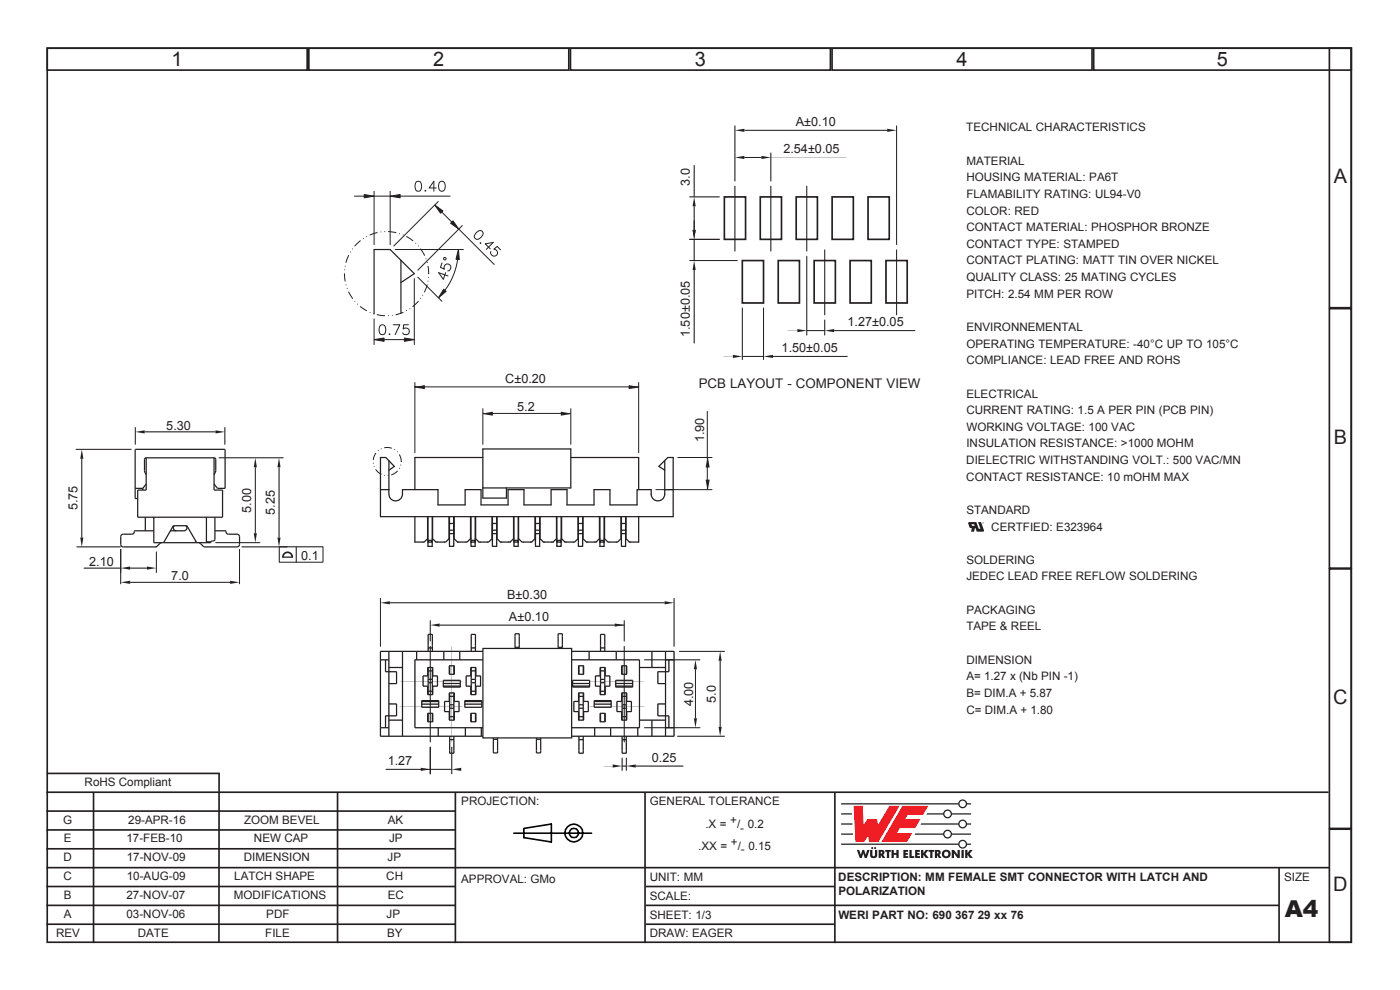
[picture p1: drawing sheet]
<svg xmlns="http://www.w3.org/2000/svg" width="297mm" height="210mm" viewBox="0 0 297 210" stroke-linecap="round" stroke-linejoin="round" font-family="sans-serif">
<defs><g id="words">
<text font-size="4.9" fill="#231f20" x="272.6" y="194.5">A4</text>
<g font-size="4.2" fill="#231f20">
<text x="36.4" y="14">1</text>
<text x="91.9" y="14">2</text>
<text x="147.4" y="14">3</text>
<text x="202.9" y="14">4</text>
<text x="258.2" y="14">5</text>
<text x="282.9" y="38.8">A</text>
<text x="282.9" y="94.1">B</text>
<text x="282.8" y="149.3">C</text>
<text x="282.8" y="189">D</text>
</g>
<text font-size="2.8" fill="#231f20" x="148.2" y="82.3">PCB LAYOUT - COMPONENT VIEW</text>
<g font-size="2.7" fill="#231f20">
<text x="168.8" y="26.7">A±0.10</text>
<text x="166.2" y="32.5">2.54±0.05</text>
<text x="146.4" y="39.4" transform="rotate(-90 146.4 39.4)">3.0</text>
<text x="146.4" y="71.5" transform="rotate(-90 146.4 71.5)">1.50±0.05</text>
<text x="179.8" y="69.2">1.27±0.05</text>
<text x="165.8" y="74.6">1.50±0.05</text>
<text x="107.2" y="81.2">C±0.20</text>
<text x="109.7" y="87.1">5.2</text>
<text x="35.3" y="91.1">5.30</text>
<text x="149.4" y="93.8" transform="rotate(-90 149.4 93.8)">1.90</text>
<text x="16.5" y="108.3" transform="rotate(-90 16.5 108.3)">5.75</text>
<text x="53.3" y="108.7" transform="rotate(-90 53.3 108.7)">5.00</text>
<text x="58.3" y="109.2" transform="rotate(-90 58.3 109.2)">5.25</text>
<text x="63.9" y="118.8">0.1</text>
<text x="18.9" y="120">2.10</text>
<text x="36.3" y="123">7.0</text>
<text x="107.6" y="127">B±0.30</text>
<text x="108" y="131.7">A±0.10</text>
<text x="147" y="149.8" transform="rotate(-90 147 149.8)">4.00</text>
<text x="151.9" y="149" transform="rotate(-90 151.9 149)">5.0</text>
<text x="138.3" y="161.6">0.25</text>
<text x="82.2" y="162.3">1.27</text>
</g>
<g font-size="2.5" fill="#231f20">
<text x="205" y="27.9">TECHNICAL CHARACTERISTICS</text>
<text x="205" y="34.9">MATERIAL</text>
<text x="205" y="38.5">HOUSING MATERIAL: PA6T</text>
<text x="205" y="42">FLAMABILITY RATING: UL94-V0</text>
<text x="205" y="45.5">COLOR: RED</text>
<text x="205" y="49">CONTACT MATERIAL: PHOSPHOR BRONZE</text>
<text x="205" y="52.6">CONTACT TYPE: STAMPED</text>
<text x="205" y="56.1">CONTACT PLATING: MATT TIN OVER NICKEL</text>
<text x="205" y="59.6">QUALITY CLASS: 25 MATING CYCLES</text>
<text x="205" y="63.2">PITCH: 2.54 MM PER ROW</text>
<text x="205" y="70.2">ENVIRONNEMENTAL</text>
<text x="205" y="73.7">OPERATING TEMPERATURE: -40°C UP TO 105°C</text>
<text x="205" y="77.3">COMPLIANCE: LEAD FREE AND ROHS</text>
<text x="205" y="84.3">ELECTRICAL</text>
<text x="205" y="87.9">CURRENT RATING: 1.5 A PER PIN (PCB PIN)</text>
<text x="205" y="94.9">INSULATION RESISTANCE: &gt;1000 MOHM</text>
<text x="205" y="91.4">WORKING VOLTAGE: 100 VAC</text>
<text x="205" y="98.4">DIELECTRIC WITHSTANDING VOLT.: 500 VAC/MN</text>
<text x="205" y="102">CONTACT RESISTANCE: 10 mOHM MAX</text>
<text x="205" y="109">STANDARD</text>
<text x="210.3" y="112.5">CERTFIED: E323964</text>
<text x="205" y="119.6">SOLDERING</text>
<text x="205" y="123.1">JEDEC LEAD FREE REFLOW SOLDERING</text>
<text x="205" y="130.2">PACKAGING</text>
<text x="205" y="133.7">TAPE &amp; REEL</text>
<text x="205" y="140.8">DIMENSION</text>
<text x="205" y="144.3">A= 1.27 x (Nb PIN -1)</text>
<text x="205" y="147.8">B= DIM.A + 5.87</text>
<text x="205" y="151.3">C= DIM.A + 1.80</text>
<text x="17.9" y="166.8">RoHS Compliant</text>
<text x="97.8" y="170.8">PROJECTION:</text>
<text x="137.8" y="170.8">GENERAL TOLERANCE</text>
<text x="13.4" y="174.9">G</text>
<text x="13.5" y="178.7">E</text>
<text x="26.8" y="178.7">17-FEB-10</text>
<text x="27.2" y="174.8">29-APR-16</text>
<text x="51.8" y="174.8">ZOOM BEVEL</text>
<text x="53.9" y="178.7">NEW CAP</text>
<text x="82.2" y="174.8">AK</text>
<text x="82.6" y="178.7">JP</text>
<text x="149.6" y="175.6">.X =</text>
<text x="154.9" y="174.8">+</text>
<text x="155.1" y="179.4">+</text>
<text x="156.4" y="175.6">/ 0.2</text>
<text x="157.1" y="176.4">-</text>
<text x="13.4" y="182.7">D</text>
<text x="26.9" y="182.7">17-NOV-09</text>
<text x="51.7" y="182.7">DIMENSION</text>
<text x="82.2" y="182.7">JP</text>
<text x="148.1" y="180.2">.XX =</text>
<text x="156.5" y="180.2">/ 0.15</text>
<text x="157.2" y="181">-</text>
<text x="13.4" y="186.7">C</text>
<text x="13.5" y="190.8">B</text>
<text x="26.8" y="190.8">27-NOV-07</text>
<text x="26.9" y="186.7">10-AUG-09</text>
<text x="49.6" y="190.8">MODIFICATIONS</text>
<text x="49.7" y="186.7">LATCH SHAPE</text>
<text x="81.9" y="186.7">CH</text>
<text x="82.3" y="190.8">EC</text>
<text x="97.8" y="187.3">APPROVAL: GMo</text>
<text x="137.8" y="186.8">UNIT: MM</text>
<text x="137.8" y="190.9">SCALE:</text>
<text x="177.8" y="186.8">DESCRIPTION: MM FEMALE SMT CONNECTOR WITH LATCH AND</text>
<text x="177.8" y="189.8">POLARIZATION</text>
<text x="272.4" y="186.8">SIZE</text>
<text x="13.5" y="194.8">A</text>
<text x="26.8" y="194.8">03-NOV-06</text>
<text x="56.5" y="194.8">PDF</text>
<text x="82" y="194.8">JP</text>
<text x="137.8" y="194.8">SHEET: 1/3</text>
<text x="177.8" y="194.8">WERI PART NO: 690 367 29 xx 76</text>
<text x="11.9" y="198.8">REV</text>
<text x="29.2" y="198.8">DATE</text>
<text x="56.3" y="198.8">FILE</text>
<text x="82.1" y="198.8">BY</text>
<text x="137.8" y="198.8">DRAW: EAGER</text>
</g>
</g></defs>
<!-- layer: Calque 1 -->
<g fill="none" stroke="#231f20" stroke-width=".35">
<path d="M10 10.2h276.7v189.7h-276.7zM10 10.2h55.2v4.7h-55.2zM65.5 10.2h55.2v4.7h-55.2zM121 10.2h55.2v4.7h-55.2zM176.5 10.2h55.2v4.7h-55.2zM232 10.2h54.7v4.7h-54.7zM282 10.2h4.7v55.1h-4.7zM282 65.5h4.7v55h-4.7zM282 120.7h4.7v55h-4.7zM9.8 168h272M9.8 176h86.7M9.8 172h86.7"/>
<path d="M9.9 164.1h36.7M19.8 168v32M46.5 164l-.1 36M71.6 168v32M96.6 168v32M136.8 168v32M177.1 168v32M282 175.9h4.7v24h-4.7zM9.8 192h86.7M9.8 188h86.7M9.8 196h86.7M9.8 184h272.2"/>
<path d="M9.8 180h86.7M137 192h134.3M137 188h40.1M137 196h40.1M271.3 184v16"/>
</g>
<g fill="#ee1d23">
<path d="M181.1 170.9h1.9l.2 4 .9-1.2h2l.2 1.3 2.4-4.1h2.1l-4.5 7.7h-1.9l-.2-1.3-.9 1.3h-1.8z"/>
<path d="M191.4 170.9h5.5l-1.1 1.9h-3.2l-.6 .9h3.3l-1.1 1.9h-3.3l-.6 1.1h3.2l-1.1 1.9h-5.4z"/>
</g>
<g fill="#231f20">
<path d="M181.8 180.3h.5l.3 1 .3-1h.4l.3 1 .4-1h.5l-.6 1.7h-.5l-.3-1-.3 1h-.4z"/>
<path d="M184.6 180.3h.5v1.2l.2 .1 .3-.1v-1.2h.5v1.1a.76 .76 0 0 1-.8 .6 .76 .76 0 0 1-.7-.6z"/>
<path d="M187.8 180.3h1.2v.4h-.4v1.3h-.5l.1-1.3h-.4z"/>
<path d="M189.1 180.3h.5v.6h.6v-.6h.5l-.1 1.7h-.4v-.7h-.6v.7h-.5z"/>
<path d="M191.6 180.3h1.1v.4h-.6v.2h.5v.4h-.5v.3h.6v.4h-1.1z"/>
<path d="M192.9 180.3h.5v1.3h.5v.4h-1z"/>
<path d="M194.1 180.3h1v.4h-.5v.2h.5v.4h-.5v.3h.6v.4h-1.1z"/>
<path d="M195.4 180.3h.5v.7l.5-.7h.6l-.7 .8 .7 .9h-.6l-.5-.7v.7h-.5z"/>
<path d="M197 180.3h1.2v.4h-.4v1.3h-.5v-1.3h-.3z"/>
<path d="M201.9 180.3h.5l.8 1-.1-1h.5v1.7h-.5l-.7-1.1v1.1h-.5z"/>
<path d="M204 180.3h.5v1.7h-.5z"/>
<path d="M204.7 180.3h.5v.7l.5-.7h.6l-.6 .8 .7 .9h-.6l-.6-.7v.7h-.5z"/>
<circle cx="185" cy="179.9" r=".22"/>
<circle cx="185.7" cy="179.9" r=".22"/>
</g>
<g fill="#231f20">
<path d="M186.4 180.3h.5a.55 .55 0 0 1 .7 .3 .55 .55 0 0 1-.3 .7l.5 .7h-.5l-.4-.6v.6h-.5zM186.9 180.7v.3h.2v-.2z" fill-rule="evenodd"/>
<path d="M198.3 180.3h.6a.55 .55 0 0 1 .6 .3 .55 .55 0 0 1-.2 .7l.4 .7h-.5l-.4-.6v.6h-.5zM198.8 180.7v.3h.2l.1-.2z" fill-rule="evenodd"/>
<path d="M199.8 181.1a.95 .95 0 0 1 1.9 0 .95 .95 0 0 1-1.9 0zM200.3 181.2a.5 .5 0 0 0 1 0 .5 .5 0 0 0-1 0z" fill-rule="evenodd"/>
</g>
<path d="M178.4 176.9h2.6M178.4 174.8h2.4M178.4 172.6h2.3" fill="none" stroke="#231f20" stroke-width=".27"/>
<g fill="#231f20">
<path d="M203.5 170.5a.7 .7 0 0 1 1.4 0 .7 .7 0 0 1-1.4 0zM178.4 170.4h24.9a.94 .94 0 0 1 .9-.8 .94 .94 0 0 1 1 .8h.8v.2h-.8a.94 .94 0 0 1-1 .9 .94 .94 0 0 1-.9-.9h-24.9z" fill-rule="evenodd"/>
<path d="M200.3 172.6a.7 .7 0 0 1 1.4 0 .7 .7 0 0 1-1.4 0zM196.7 172.5h3.4a.94 .94 0 0 1 .9-.8 .94 .94 0 0 1 1 .8h4v.3h-4a.94 .94 0 0 1-1 .8 .94 .94 0 0 1-.9-.8h-3.6z" fill-rule="evenodd"/>
<path d="M203.5 174.8a.7 .7 0 0 1 1.4 0 .7 .7 0 0 1-1.4 0zM195.4 174.7h7.9a.94 .94 0 0 1 .9-.9 .94 .94 0 0 1 1 .9h.8v.2h-.8a.94 .94 0 0 1-1 .8 .94 .94 0 0 1-.9-.8h-8z" fill-rule="evenodd"/>
<path d="M200.3 176.9a.7 .7 0 0 1 1.4 0 .7 .7 0 0 1-1.4 0zM194.2 176.8h5.9a.94 .94 0 0 1 .9-.8 .94 .94 0 0 1 1 .8h4v.3h-4a.94 .94 0 0 1-1 .8 .94 .94 0 0 1-.9-.8h-6.1z" fill-rule="evenodd"/>
<path d="M203.5 179.1a.7 .7 0 0 1 1.4 0 .7 .7 0 0 1-1.4 0zM178.4 178.9h24.9a.94 .94 0 0 1 .9-.8 .94 .94 0 0 1 1 .8h.8v.3h-.8a.94 .94 0 0 1-1 .8 .94 .94 0 0 1-.9-.8h-24.9z" fill-rule="evenodd"/>
</g>
<path d="M153.7 41.8h4.5v9h-4.5zM161.3 41.8h4.5v9h-4.5zM168.9 41.8h4.5v9h-4.5zM176.5 41.8h4.5v9h-4.5zM184.1 41.8h4.5v9h-4.5zM188 55.3h4.5v9h-4.5zM180.3 55.3h4.5v9h-4.5zM172.7 55.3h4.5v9h-4.5zM165.1 55.3h4.5v9h-4.5zM157.5 55.3h4.5v9h-4.5z" fill="#fff" stroke="#231f20" stroke-width=".35"/>
<g fill="none" stroke="#231f20" stroke-width=".21">
<path d="M155.9 39.4v13.9zM155.9 39.4v13.9M163.5 39.4v13.9zM163.5 39.4v13.9M171.2 39.4v13.9zM171.2 39.4v13.9M175 52.9v13.9zM175 52.9v13.9M190.2 52.9v13.9zM190.2 52.9v13.9M91.3 137v20.4zM91.3 137v20.4"/>
<path d="M95.8 137v20.4M132.4 137v20.4zM132.4 137v20.4M84.7 149.9h13.4M84.9 144.5h13.2M91.3 158.4v5.8zM91.3 158.4v5.8M95.8 158.4v5.8zM95.8 158.4v5.8M125.1 144.5h11.4M125.1 149.9h11.6M91.3 163.2h4.5z"/>
<path d="M91.3 163.2h4.5"/>
</g>
<path d="M95.8 163.2l2-.3v.6z" fill="#231f20"/>
<path d="M91.3 158.4v5.8zM91.3 158.4v5.8M81.8 163.2h9.5zM81.8 163.2h9.5" fill="none" stroke="#231f20" stroke-width=".21"/>
<path d="M89.3 162.9l2 .3-2 .3z" fill="#231f20"/>
<path d="M128 162.5h2M132 160.8v2.7zM132 160.8v2.7M132.9 160.8v2.7zM132.9 160.8v2.7M134.9 162.5h10.1zM134.9 162.5h10.1" fill="none" stroke="#231f20" stroke-width=".21"/>
<path d="M132 162.5h.9z" fill="#231f20"/>
<path d="M132 162.5h.9z" fill="none" stroke="#231f20" stroke-width=".21"/>
<g fill="#231f20">
<path d="M130 162.2l2 .3-2 .3z"/>
<path d="M132.9 162.5l2-.3v.6z"/>
</g>
<path d="M91.3 131.6v4.4zM91.3 131.6v4.4M93.3 132.6h39.1zM93.3 132.6h39.1M132.4 131.6v4.4zM132.4 131.6v4.4" fill="none" stroke="#231f20" stroke-width=".21"/>
<g fill="#231f20">
<path d="M91.3 132.6l2-.3v.6z"/>
<path d="M130.4 132.3l2 .3-2 .3z"/>
</g>
<path d="M80.7 126.9v10.3zM80.7 126.9v10.3M82.7 127.9h58.3zM82.7 127.9h58.3M143 126.9v10.3zM143 126.9v10.3" fill="none" stroke="#231f20" stroke-width=".21"/>
<g fill="#231f20">
<path d="M80.7 127.9l2-.4v.7z"/>
<path d="M141 127.5l2 .4-2 .3z"/>
</g>
<path d="M144.1 138.2h9.7zM144.1 138.2h9.7M143.7 156.2h10.1zM143.7 156.2h10.1M152.8 140.2v14zM152.8 140.2v14" fill="none" stroke="#231f20" stroke-width=".21"/>
<g fill="#231f20">
<path d="M152.4 154.2h.7l-.3 2z"/>
<path d="M152.8 138.2l.3 2h-.7z"/>
</g>
<path d="M136.7 140h11.8zM136.7 140h11.8M136.7 154.4h11.8zM136.7 154.4h11.8M147.5 142v10.4zM147.5 142v10.4" fill="none" stroke="#231f20" stroke-width=".21"/>
<g fill="#231f20">
<path d="M147.2 152.4h.7l-.4 2z"/>
<path d="M147.5 140l.4 2h-.7z"/>
</g>
<g fill="none" stroke="#231f20" stroke-width=".21">
<path d="M146.3 50.8h6.4zM146.3 41.8h6.4zM146.3 41.8h6.4M146.3 50.8h6.4M147.3 43.8v5zM147.3 43.8v5M153.7 41.8h4.5v9h-4.5zM157.5 55.3h4.5v9h-4.5zM161.3 41.8h4.5v9h-4.5zM165.1 55.3h4.5v9h-4.5zM168.9 41.8h4.5v9h-4.5zM172.7 55.3h4.5v9h-4.5z"/>
<path d="M176.5 41.8h4.5v9h-4.5zM180.3 55.3h4.5v9h-4.5zM184.1 41.8h4.5v9h-4.5zM188 55.3h4.5v9h-4.5z"/>
</g>
<g fill="#231f20">
<path d="M146.9 48.8h.7l-.3 2z"/>
<path d="M147.3 41.8l.3 2h-.7z"/>
</g>
<path d="M146.3 50.8h6.4zM146.3 55.3h10.2zM146.3 50.8h6.4M146.3 55.3h10.2M147.3 46.8v2zM147.3 57.3v15.5zM147.3 50.8v4.5zM147.3 46.8v2M147.3 50.8v4.5M147.3 57.3v15.5" fill="none" stroke="#231f20" stroke-width=".21"/>
<g fill="#231f20">
<path d="M146.9 48.8h.7l-.3 2z"/>
<path d="M147.3 55.3l.3 2h-.7z"/>
</g>
<path d="M147.3 35v6.8zM147.3 35v6.8M155.9 32.4v6zM155.9 32.4v6M157.9 33.4h3.6zM157.9 33.4h3.6M163.5 32.4v6zM163.5 32.4v6M163.5 33.4h16.1" fill="none" stroke="#231f20" stroke-width=".21"/>
<g fill="#231f20">
<path d="M155.9 33.4l2-.3v.6z"/>
<path d="M161.5 33.1l2 .3-2 .3z"/>
</g>
<path d="M155.9 26.6v5.8zM155.9 26.6v5.8M157.9 27.6h30.3zM157.9 27.6h30.3M190.2 26.6v25.3zM190.2 26.6v25.3" fill="none" stroke="#231f20" stroke-width=".21"/>
<g fill="#231f20">
<path d="M155.9 27.6l2-.3v.7z"/>
<path d="M188.2 27.3l2 .3-2 .4z"/>
</g>
<path d="M171.2 54.3v16.8zM171.2 54.3v16.8M175 67.8v3.3zM175 67.8v3.3" fill="none" stroke="#231f20" stroke-width=".21"/>
<path d="M167.2 70.1h2z" fill="#231f20"/>
<path d="M171.2 70.1h3.8zM171.2 70.1h3.8M177 70.1h17.1zM177 70.1h17.1" fill="none" stroke="#231f20" stroke-width=".21"/>
<g fill="#231f20">
<path d="M169.2 69.8l2 .3-2 .4z"/>
<path d="M175 70.1l2-.3v.7z"/>
</g>
<path d="M157.5 65.3v11zM157.5 65.3v11M162 65.3v11zM162 65.3v11" fill="none" stroke="#231f20" stroke-width=".21"/>
<path d="M153.5 75.6h2z" fill="#231f20"/>
<path d="M157.5 75.6h4.5zM157.5 75.6h4.5M164 75.6h15.8zM164 75.6h15.8" fill="none" stroke="#231f20" stroke-width=".21"/>
<g fill="#231f20">
<path d="M155.5 75.3l2 .3-2 .3z"/>
<path d="M162 75.6l2-.3v.6z"/>
</g>
<path d="M88 140h14.5M97.5 138.2h5M121.2 140h14.5M125 138.2h5.7M88 154.4h14.5M93 156.2h5.7M121.2 154.4h14.5M129.5 156.2h5.8" fill="none" stroke="#231f20" stroke-width=".21"/>
<path d="M88 140h14.5M97.5 138.2h5M121.2 140h14.5M125 138.2h5.7M88 154.4h14.5M93 156.2h5.7M121.2 154.4h14.5M129.5 156.2h5.8" fill="none" stroke="#231f20" stroke-width=".26"/>
<path d="M91.7 146v.6z" fill="#231f20"/>
<path d="M91.7 146v.6" fill="none" stroke="#231f20" stroke-width=".26"/>
<path d="M91.8 145.5v1.8z" fill="#231f20"/>
<path d="M91.8 145.5v1.8" fill="none" stroke="#231f20" stroke-width=".26"/>
<path d="M90.8 146v.6z" fill="#231f20"/>
<path d="M90.8 146v.6" fill="none" stroke="#231f20" stroke-width=".26"/>
<path d="M90.7 145.5v1.8z" fill="#231f20"/>
<path d="M80.7 140v14.4M85.4 138.2v18M88 140v14.4M82.5 145v4.3M90.7 145.5v1.8" fill="none" stroke="#231f20" stroke-width=".26"/>
<path d="M80.7 140v14.4M85.4 138.2v18M88 140v14.4M82.5 145v4.3" fill="none" stroke="#231f20" stroke-width=".21"/>
<path d="M80.7 154.4h1.1z" fill="#231f20"/>
<path d="M80.7 154.4h1.1" fill="none" stroke="#231f20" stroke-width=".26"/>
<path d="M80.7 156.2h1.8z" fill="#231f20"/>
<path d="M80.7 156.2h1.8" fill="none" stroke="#231f20" stroke-width=".26"/>
<path d="M80.7 154.4v1.8z" fill="#231f20"/>
<path d="M80.7 154.4v1.8" fill="none" stroke="#231f20" stroke-width=".26"/>
<path d="M96.3 148.3v1.1z" fill="#231f20"/>
<path d="M96.3 148.3v1.1" fill="none" stroke="#231f20" stroke-width=".26"/>
<path d="M95.4 148.3v1.1z" fill="#231f20"/>
<path d="M94.3 148.8v2.1M95.4 148.3v1.1M97.4 148.8v2.1" fill="none" stroke="#231f20" stroke-width=".26"/>
<path d="M94.3 148.8v2.1M97.4 148.8v2.1" fill="none" stroke="#231f20" stroke-width=".21"/>
<path d="M96.3 152v.7z" fill="#231f20"/>
<path d="M96.3 152v.7" fill="none" stroke="#231f20" stroke-width=".26"/>
<path d="M95.4 152v.7z" fill="#231f20"/>
<path d="M95.4 152v.7" fill="none" stroke="#231f20" stroke-width=".26"/>
<path d="M96.4 150.9v1.8z" fill="#231f20"/>
<path d="M96.4 150.9v1.8" fill="none" stroke="#231f20" stroke-width=".26"/>
<path d="M95.3 150.9v1.8z" fill="#231f20"/>
<path d="M95.3 150.9v1.8" fill="none" stroke="#231f20" stroke-width=".26"/>
<path d="M95.3 152.7h1.1z" fill="#231f20"/>
<path d="M95.3 152.7h1.1" fill="none" stroke="#231f20" stroke-width=".26"/>
<path d="M94.3 150.9h1z" fill="#231f20"/>
<path d="M94.3 150.9h1" fill="none" stroke="#231f20" stroke-width=".26"/>
<path d="M96.3 149.5v.7z" fill="#231f20"/>
<path d="M96.3 149.5v.7" fill="none" stroke="#231f20" stroke-width=".26"/>
<path d="M95.4 149.5v.7z" fill="#231f20"/>
<path d="M95.4 149.5v.7" fill="none" stroke="#231f20" stroke-width=".26"/>
<path d="M96.3 150.2v.1" fill="none" stroke="#231f20" stroke-width=".26"/>
<path d="M95.4 150.2v.1" fill="none" stroke="#231f20" stroke-width=".26"/>
<path d="M96.3 149.4v.1" fill="none" stroke="#231f20" stroke-width=".26"/>
<path d="M95.4 149.4v.1" fill="none" stroke="#231f20" stroke-width=".26"/>
<path d="M96.3 150.3v1.1z" fill="#231f20"/>
<path d="M96.3 150.3v1.1" fill="none" stroke="#231f20" stroke-width=".26"/>
<path d="M95.4 150.3v1.1z" fill="#231f20"/>
<path d="M95.4 150.3v1.1" fill="none" stroke="#231f20" stroke-width=".26"/>
<path d="M96.3 151.4v.6z" fill="#231f20"/>
<path d="M96.3 151.4v.6" fill="none" stroke="#231f20" stroke-width=".26"/>
<path d="M95.4 151.4v.6z" fill="#231f20"/>
<path d="M95.4 151.4v.6" fill="none" stroke="#231f20" stroke-width=".26"/>
<path d="M95.4 152h.9z" fill="#231f20"/>
<path d="M95.4 152h.9" fill="none" stroke="#231f20" stroke-width=".26"/>
<path d="M96.4 150.9h1z" fill="#231f20"/>
<path d="M96.4 150.9h1" fill="none" stroke="#231f20" stroke-width=".26"/>
<path d="M95.4 150.2h.9z" fill="#231f20"/>
<path d="M95.4 150.2h.9" fill="none" stroke="#231f20" stroke-width=".26"/>
<path d="M95.4 149.5h.9z" fill="#231f20"/>
<path d="M95.4 149.5h.9" fill="none" stroke="#231f20" stroke-width=".26"/>
<path d="M94.3 148.8h1z" fill="#231f20"/>
<path d="M94.3 148.8h1" fill="none" stroke="#231f20" stroke-width=".26"/>
<path d="M96.3 147v.7z" fill="#231f20"/>
<path d="M96.3 147v.7" fill="none" stroke="#231f20" stroke-width=".26"/>
<path d="M95.4 147v.7z" fill="#231f20"/>
<path d="M95.4 147v.7" fill="none" stroke="#231f20" stroke-width=".26"/>
<path d="M96.3 147.7v.6z" fill="#231f20"/>
<path d="M96.3 147.7v.6" fill="none" stroke="#231f20" stroke-width=".26"/>
<path d="M95.4 147.7v.6z" fill="#231f20"/>
<path d="M95.4 147.7v.6" fill="none" stroke="#231f20" stroke-width=".26"/>
<path d="M95.4 147.7h.9z" fill="#231f20"/>
<path d="M95.4 147.7h.9" fill="none" stroke="#231f20" stroke-width=".26"/>
<path d="M96.4 147v1.8z" fill="#231f20"/>
<path d="M96.4 147v1.8" fill="none" stroke="#231f20" stroke-width=".26"/>
<path d="M96.4 148.8h1z" fill="#231f20"/>
<path d="M96.4 148.8h1" fill="none" stroke="#231f20" stroke-width=".26"/>
<path d="M95.3 147v1.8z" fill="#231f20"/>
<path d="M95.3 147v1.8" fill="none" stroke="#231f20" stroke-width=".26"/>
<path d="M95.3 147h1.1z" fill="#231f20"/>
<path d="M95.3 147h1.1" fill="none" stroke="#231f20" stroke-width=".26"/>
<path d="M93.1 148.6v1.4z" fill="#231f20"/>
<path d="M93.1 148.6v1.4" fill="none" stroke="#231f20" stroke-width=".26"/>
<path d="M91.7 152v.6z" fill="#231f20"/>
<path d="M91.7 152v.6" fill="none" stroke="#231f20" stroke-width=".26"/>
<path d="M91.8 151.3v1.8z" fill="#231f20"/>
<path d="M91.8 151.3v1.8" fill="none" stroke="#231f20" stroke-width=".26"/>
<path d="M91.7 153v.1z" fill="#231f20"/>
<path d="M91.7 153v.1" fill="none" stroke="#231f20" stroke-width=".26"/>
<path d="M91.7 152.6v.4z" fill="#231f20"/>
<path d="M91.7 152.6v.4" fill="none" stroke="#231f20" stroke-width=".26"/>
<path d="M91.7 151.3v.3z" fill="#231f20"/>
<path d="M91.7 151.3v.3" fill="none" stroke="#231f20" stroke-width=".26"/>
<path d="M91.7 151.6v.4z" fill="#231f20"/>
<path d="M91.7 151.6v.4" fill="none" stroke="#231f20" stroke-width=".26"/>
<path d="M91.7 146.6v.7z" fill="#231f20"/>
<path d="M91.7 146.6v.7" fill="none" stroke="#231f20" stroke-width=".26"/>
<path d="M89.5 148.6v1.4z" fill="#231f20"/>
<path d="M89.5 148.6v1.4" fill="none" stroke="#231f20" stroke-width=".26"/>
<path d="M90.8 152v.6z" fill="#231f20"/>
<path d="M90.8 152v.6" fill="none" stroke="#231f20" stroke-width=".26"/>
<path d="M90.7 151.3v1.8z" fill="#231f20"/>
<path d="M90.7 151.3v1.8" fill="none" stroke="#231f20" stroke-width=".26"/>
<path d="M90.8 153v.1z" fill="#231f20"/>
<path d="M90.8 153v.1" fill="none" stroke="#231f20" stroke-width=".26"/>
<path d="M90.8 152.6v.4z" fill="#231f20"/>
<path d="M90.8 152.6v.4" fill="none" stroke="#231f20" stroke-width=".26"/>
<path d="M90.8 151.3v.3z" fill="#231f20"/>
<path d="M90.8 151.3v.3" fill="none" stroke="#231f20" stroke-width=".26"/>
<path d="M90.8 151.6v.4z" fill="#231f20"/>
<path d="M90.8 151.6v.4" fill="none" stroke="#231f20" stroke-width=".26"/>
<path d="M90.8 146.6v.7z" fill="#231f20"/>
<path d="M81.8 151.8v2.6M82.5 151.8v2.6M84.1 149.3v2.5M90.8 146.6v.7" fill="none" stroke="#231f20" stroke-width=".26"/>
<path d="M81.8 151.8v2.6M82.5 151.9v2.5M84.1 149.3v2.5" fill="none" stroke="#231f20" stroke-width=".21"/>
<path d="M81.8 154.4h.7z" fill="#231f20"/>
<path d="M81.8 154.4h.7" fill="none" stroke="#231f20" stroke-width=".26"/>
<path d="M81.8 151.8h.7z" fill="#231f20"/>
<path d="M82.5 149.3v2.5h-.7M82.5 152.7h2.9" fill="none" stroke="#231f20" stroke-width=".26"/>
<path d="M82.5 149.3v2.5M82.5 152.7h2.9" fill="none" stroke="#231f20" stroke-width=".21"/>
<path d="M82.5 149.3h1.6z" fill="#231f20"/>
<path d="M82.5 149.3h1.6" fill="none" stroke="#231f20" stroke-width=".26"/>
<path d="M82.5 151.8h1.6z" fill="#231f20"/>
<path d="M82.5 151.8h1.6M89.5 149.4h3.6M89.5 150h3.6" fill="none" stroke="#231f20" stroke-width=".26"/>
<path d="M89.5 149.4h3.6M89.5 150h3.6" fill="none" stroke="#231f20" stroke-width=".21"/>
<path d="M90.7 153.1h1.1z" fill="#231f20"/>
<path d="M90.7 153.1h1.1" fill="none" stroke="#231f20" stroke-width=".26"/>
<path d="M90.7 151.3h1.1z" fill="#231f20"/>
<path d="M89.5 148.8h3.6M89.5 148.6h3.6M90.7 151.3h1.1" fill="none" stroke="#231f20" stroke-width=".26"/>
<path d="M89.5 148.8h3.6M89.5 148.6h3.6" fill="none" stroke="#231f20" stroke-width=".21"/>
<path d="M90.8 146.6h.9z" fill="#231f20"/>
<path d="M90.8 146.6h.9" fill="none" stroke="#231f20" stroke-width=".26"/>
<path d="M90.7 147.3h1.1z" fill="#231f20"/>
<path d="M90.7 147.3h1.1" fill="none" stroke="#231f20" stroke-width=".26"/>
<path d="M96.3 159.2v.6z" fill="#231f20"/>
<path d="M96.3 159.2v.6" fill="none" stroke="#231f20" stroke-width=".26"/>
<path d="M95.4 159.2v.6z" fill="#231f20"/>
<path d="M95.4 159.2v.6" fill="none" stroke="#231f20" stroke-width=".26"/>
<path d="M95.4 159.8h.9z" fill="#231f20"/>
<path d="M95.4 159.8h.9" fill="none" stroke="#231f20" stroke-width=".26"/>
<path d="M96.3 157.4v1.8z" fill="#231f20"/>
<path d="M96.3 157.4v1.8" fill="none" stroke="#231f20" stroke-width=".26"/>
<path d="M95.4 157.4v1.8z" fill="#231f20"/>
<path d="M95.4 157.4v1.8" fill="none" stroke="#231f20" stroke-width=".26"/>
<path d="M96.3 156.9v.5z" fill="#231f20"/>
<path d="M96.3 156.9v.5" fill="none" stroke="#231f20" stroke-width=".26"/>
<path d="M95.4 156.9v.5z" fill="#231f20"/>
<path d="M95.4 156.9v.5" fill="none" stroke="#231f20" stroke-width=".26"/>
<path d="M96.3 156.2v.7z" fill="#231f20"/>
<path d="M96.3 156.2v.7" fill="none" stroke="#231f20" stroke-width=".26"/>
<path d="M95.4 156.2v.7z" fill="#231f20"/>
<path d="M95.4 156.2v.7" fill="none" stroke="#231f20" stroke-width=".26"/>
<path d="M95.4 156.9h.9z" fill="#231f20"/>
<path d="M82.5 156.2h10.5M95.4 156.9h.9" fill="none" stroke="#231f20" stroke-width=".26"/>
<path d="M82.5 156.2h10.5" fill="none" stroke="#231f20" stroke-width=".21"/>
<path d="M82.5 154.4v1.8z" fill="#231f20"/>
<path d="M82.5 154.4v1.8" fill="none" stroke="#231f20" stroke-width=".26"/>
<path d="M93 154.4v1.8z" fill="#231f20"/>
<path d="M93 154.4v1.8" fill="none" stroke="#231f20" stroke-width=".26"/>
<path d="M80.7 140h1.1z" fill="#231f20"/>
<path d="M80.7 140h1.1" fill="none" stroke="#231f20" stroke-width=".26"/>
<path d="M80.7 138.2h1.8z" fill="#231f20"/>
<path d="M80.7 138.2h1.8" fill="none" stroke="#231f20" stroke-width=".26"/>
<path d="M80.7 138.2v1.8z" fill="#231f20"/>
<path d="M80.7 138.2v1.8" fill="none" stroke="#231f20" stroke-width=".26"/>
<path d="M96.4 141.2v1.8z" fill="#231f20"/>
<path d="M96.4 141.2v1.8" fill="none" stroke="#231f20" stroke-width=".26"/>
<path d="M95.3 141.2v1.8z" fill="#231f20"/>
<path d="M95.3 141.2v1.8" fill="none" stroke="#231f20" stroke-width=".26"/>
<path d="M96.3 142.3v.4z" fill="#231f20"/>
<path d="M96.3 142.3v.4" fill="none" stroke="#231f20" stroke-width=".26"/>
<path d="M95.4 142.3v.4z" fill="#231f20"/>
<path d="M95.4 142.3v.4" fill="none" stroke="#231f20" stroke-width=".26"/>
<path d="M96.3 142.7v.3z" fill="#231f20"/>
<path d="M96.3 142.7v.3" fill="none" stroke="#231f20" stroke-width=".26"/>
<path d="M95.4 142.7v.3z" fill="#231f20"/>
<path d="M95.4 142.7v.3" fill="none" stroke="#231f20" stroke-width=".26"/>
<path d="M95.3 143h1.1z" fill="#231f20"/>
<path d="M94.2 138.2h3.3M95.3 143h1.1" fill="none" stroke="#231f20" stroke-width=".26"/>
<path d="M94.2 138.2h3.3" fill="none" stroke="#231f20" stroke-width=".21"/>
<path d="M96.3 141.7v.6z" fill="#231f20"/>
<path d="M96.3 141.7v.6" fill="none" stroke="#231f20" stroke-width=".26"/>
<path d="M95.4 141.7v.6z" fill="#231f20"/>
<path d="M95.4 141.7v.6" fill="none" stroke="#231f20" stroke-width=".26"/>
<path d="M94.2 138.2v1.8z" fill="#231f20"/>
<path d="M94.2 138.2v1.8" fill="none" stroke="#231f20" stroke-width=".26"/>
<path d="M96.3 141.2v.2z" fill="#231f20"/>
<path d="M96.3 141.2v.2" fill="none" stroke="#231f20" stroke-width=".26"/>
<path d="M95.4 141.2v.2z" fill="#231f20"/>
<path d="M95.4 141.2v.2" fill="none" stroke="#231f20" stroke-width=".26"/>
<path d="M96.3 141.4v.3z" fill="#231f20"/>
<path d="M96.3 141.4v.3" fill="none" stroke="#231f20" stroke-width=".26"/>
<path d="M95.4 141.4v.3z" fill="#231f20"/>
<path d="M95.4 141.4v.3" fill="none" stroke="#231f20" stroke-width=".26"/>
<path d="M95.3 141.2h1.1z" fill="#231f20"/>
<path d="M95.3 141.2h1.1" fill="none" stroke="#231f20" stroke-width=".26"/>
<path d="M97.5 138.2v1.8z" fill="#231f20"/>
<path d="M97.5 138.2v1.8" fill="none" stroke="#231f20" stroke-width=".26"/>
<path d="M91.7 142.3v.6z" fill="#231f20"/>
<path d="M91.7 142.3v.6" fill="none" stroke="#231f20" stroke-width=".26"/>
<path d="M91.8 141.6v1.8z" fill="#231f20"/>
<path d="M91.8 141.6v1.8" fill="none" stroke="#231f20" stroke-width=".26"/>
<path d="M91.8 143.4h1z" fill="#231f20"/>
<path d="M91.8 143.4h1" fill="none" stroke="#231f20" stroke-width=".26"/>
<path d="M91.7 134.6v.5z" fill="#231f20"/>
<path d="M91.7 134.6v.5" fill="none" stroke="#231f20" stroke-width=".26"/>
<path d="M91.7 141.6v.7z" fill="#231f20"/>
<path d="M91.7 141.6v.7" fill="none" stroke="#231f20" stroke-width=".26"/>
<path d="M91.7 135.1v1.8z" fill="#231f20"/>
<path d="M91.7 135.1v1.8" fill="none" stroke="#231f20" stroke-width=".26"/>
<path d="M91.7 136.9v.5z" fill="#231f20"/>
<path d="M91.7 136.9v.5" fill="none" stroke="#231f20" stroke-width=".26"/>
<path d="M91.7 137.4v.8z" fill="#231f20"/>
<path d="M91.7 137.4v.8M94 145.5h3.6M94 145h3.6M94 144.3h3.6M94 145.7h3.6" fill="none" stroke="#231f20" stroke-width=".26"/>
<path d="M94 145.5h3.6M94 145h3.6M94 144.3h3.6M94 145.7h3.6" fill="none" stroke="#231f20" stroke-width=".21"/>
<path d="M94 144.3v1.4z" fill="#231f20"/>
<path d="M94 144.3v1.4" fill="none" stroke="#231f20" stroke-width=".26"/>
<path d="M97.6 144.3v1.4z" fill="#231f20"/>
<path d="M97.6 144.3v1.4" fill="none" stroke="#231f20" stroke-width=".26"/>
<path d="M91.8 145.5h1z" fill="#231f20"/>
<path d="M91.8 145.5h1" fill="none" stroke="#231f20" stroke-width=".26"/>
<path d="M91.7 144.9v1.1z" fill="#231f20"/>
<path d="M91.7 144.9v1.1" fill="none" stroke="#231f20" stroke-width=".26"/>
<path d="M91.7 144.1v.7z" fill="#231f20"/>
<path d="M91.7 144.1v.7" fill="none" stroke="#231f20" stroke-width=".26"/>
<path d="M91.7 144v.1" fill="none" stroke="#231f20" stroke-width=".26"/>
<path d="M91.7 144.8v.1M92.8 143.4v2.1" fill="none" stroke="#231f20" stroke-width=".26"/>
<path d="M92.8 143.4v2.1" fill="none" stroke="#231f20" stroke-width=".21"/>
<path d="M91.7 142.9v1.1z" fill="#231f20"/>
<path d="M91.7 142.9v1.1" fill="none" stroke="#231f20" stroke-width=".26"/>
<path d="M90.8 142.3v.6z" fill="#231f20"/>
<path d="M90.8 142.3v.6" fill="none" stroke="#231f20" stroke-width=".26"/>
<path d="M90.7 141.6v1.8z" fill="#231f20"/>
<path d="M90.7 141.6v1.8" fill="none" stroke="#231f20" stroke-width=".26"/>
<path d="M89.7 143.4h1z" fill="#231f20"/>
<path d="M89.7 143.4h1" fill="none" stroke="#231f20" stroke-width=".26"/>
<path d="M90.8 134.6v.5z" fill="#231f20"/>
<path d="M90.8 134.6v.5" fill="none" stroke="#231f20" stroke-width=".26"/>
<path d="M90.8 141.6v.7z" fill="#231f20"/>
<path d="M90.8 141.6v.7" fill="none" stroke="#231f20" stroke-width=".26"/>
<path d="M88.4 138.2v1.8z" fill="#231f20"/>
<path d="M88.4 138.2v1.8" fill="none" stroke="#231f20" stroke-width=".26"/>
<path d="M90.8 135.1v1.8z" fill="#231f20"/>
<path d="M90.8 135.1v1.8" fill="none" stroke="#231f20" stroke-width=".26"/>
<path d="M90.8 136.9v.5z" fill="#231f20"/>
<path d="M90.8 136.9v.5" fill="none" stroke="#231f20" stroke-width=".26"/>
<path d="M90.8 137.4v.8z" fill="#231f20"/>
<path d="M81.8 140v2.5M82.5 140v2.5M85.4 138.2h3M90.8 137.4v.8" fill="none" stroke="#231f20" stroke-width=".26"/>
<path d="M81.8 140v2.5M82.5 140v2.5M85.4 138.2h3" fill="none" stroke="#231f20" stroke-width=".21"/>
<path d="M81.8 142.5h.7z" fill="#231f20"/>
<path d="M81.8 142.5h.7" fill="none" stroke="#231f20" stroke-width=".26"/>
<path d="M82.5 138.2v1.8z" fill="#231f20"/>
<path d="M82.5 138.2v1.8" fill="none" stroke="#231f20" stroke-width=".26"/>
<path d="M81.8 140h.7z" fill="#231f20"/>
<path d="M81.8 140h.7" fill="none" stroke="#231f20" stroke-width=".26"/>
<path d="M82.5 142.5h1.6z" fill="#231f20"/>
<path d="M82.5 138.2h2.9M82.5 142.5h1.6M82.5 141.6h2.9" fill="none" stroke="#231f20" stroke-width=".26"/>
<path d="M82.5 138.2h2.9M82.5 141.6h2.9" fill="none" stroke="#231f20" stroke-width=".21"/>
<path d="M90.8 144.9v1.1z" fill="#231f20"/>
<path d="M90.8 144.9v1.1" fill="none" stroke="#231f20" stroke-width=".26"/>
<path d="M89.7 145.5h1z" fill="#231f20"/>
<path d="M89.7 145.5h1" fill="none" stroke="#231f20" stroke-width=".26"/>
<path d="M90.8 144.1v.7z" fill="#231f20"/>
<path d="M90.8 144.1v.7" fill="none" stroke="#231f20" stroke-width=".26"/>
<path d="M90.8 144v.1" fill="none" stroke="#231f20" stroke-width=".26"/>
<path d="M90.8 144.8v.1" fill="none" stroke="#231f20" stroke-width=".26"/>
<path d="M82.5 145h1.6z" fill="#231f20"/>
<path d="M82.5 142.5v2.5h1.6v-2.5M89.7 143.4v2.1" fill="none" stroke="#231f20" stroke-width=".26"/>
<path d="M82.5 142.5v2.5M84.1 142.5v2.5M89.7 143.4v2.1" fill="none" stroke="#231f20" stroke-width=".21"/>
<path d="M90.8 142.9v1.1z" fill="#231f20"/>
<path d="M90.8 142.9v1.1" fill="none" stroke="#231f20" stroke-width=".26"/>
<path d="M90.8 142.3h.9z" fill="#231f20"/>
<path d="M90.8 142.3h.9" fill="none" stroke="#231f20" stroke-width=".26"/>
<path d="M90.7 141.6h1.1z" fill="#231f20"/>
<path d="M90.7 141.6h1.1" fill="none" stroke="#231f20" stroke-width=".26"/>
<path d="M90.8 137.4h.9z" fill="#231f20"/>
<path d="M90.8 137.4h.9" fill="none" stroke="#231f20" stroke-width=".26"/>
<path d="M90.8 134.6h.9z" fill="#231f20"/>
<path d="M90.8 134.6h.9" fill="none" stroke="#231f20" stroke-width=".26"/>
<path d="M90.8 144.1h.9z" fill="#231f20"/>
<path d="M90.8 144.1h.9" fill="none" stroke="#231f20" stroke-width=".26"/>
<path d="M90.8 144.8h.9z" fill="#231f20"/>
<path d="M88.4 138.2h5.8M90.8 144.8h.9" fill="none" stroke="#231f20" stroke-width=".26"/>
<path d="M88.4 138.2h5.8" fill="none" stroke="#231f20" stroke-width=".21"/>
<path d="M128.3 146v.6z" fill="#231f20"/>
<path d="M128.3 146v.6" fill="none" stroke="#231f20" stroke-width=".26"/>
<path d="M128.4 145.5v1.8z" fill="#231f20"/>
<path d="M128.4 145.5v1.8" fill="none" stroke="#231f20" stroke-width=".26"/>
<path d="M127.4 146v.6z" fill="#231f20"/>
<path d="M127.4 146v.6" fill="none" stroke="#231f20" stroke-width=".26"/>
<path d="M127.3 145.5v1.8z" fill="#231f20"/>
<path d="M127.3 145.5v1.8" fill="none" stroke="#231f20" stroke-width=".26"/>
<path d="M100 146v.6z" fill="#231f20"/>
<path d="M100 146v.6" fill="none" stroke="#231f20" stroke-width=".26"/>
<path d="M99.9 145.5v1.8z" fill="#231f20"/>
<path d="M99.9 145.5v1.8" fill="none" stroke="#231f20" stroke-width=".26"/>
<path d="M100.9 146v.6z" fill="#231f20"/>
<path d="M100.9 146v.6" fill="none" stroke="#231f20" stroke-width=".26"/>
<path d="M101 145.5v1.8z" fill="#231f20"/>
<path d="M101 145.5v1.8" fill="none" stroke="#231f20" stroke-width=".26"/>
<path d="M102.2 148.6v1.4z" fill="#231f20"/>
<path d="M102.2 148.6v1.4" fill="none" stroke="#231f20" stroke-width=".26"/>
<path d="M98.6 148.6v1.4z" fill="#231f20"/>
<path d="M98.6 148.6v1.4" fill="none" stroke="#231f20" stroke-width=".26"/>
<path d="M100 152v.6z" fill="#231f20"/>
<path d="M100 152v.6" fill="none" stroke="#231f20" stroke-width=".26"/>
<path d="M100.9 152v.6z" fill="#231f20"/>
<path d="M100.9 152v.6" fill="none" stroke="#231f20" stroke-width=".26"/>
<path d="M101 151.3v1.8z" fill="#231f20"/>
<path d="M101 151.3v1.8" fill="none" stroke="#231f20" stroke-width=".26"/>
<path d="M99.9 151.3v1.8z" fill="#231f20"/>
<path d="M99.9 151.3v1.8" fill="none" stroke="#231f20" stroke-width=".26"/>
<path d="M99.9 153.1h1.1z" fill="#231f20"/>
<path d="M99.9 153.1h1.1" fill="none" stroke="#231f20" stroke-width=".26"/>
<path d="M100 153v.1z" fill="#231f20"/>
<path d="M100 153v.1" fill="none" stroke="#231f20" stroke-width=".26"/>
<path d="M100 152.6v.4z" fill="#231f20"/>
<path d="M100 152.6v.4" fill="none" stroke="#231f20" stroke-width=".26"/>
<path d="M100.9 153v.1z" fill="#231f20"/>
<path d="M100.9 153v.1" fill="none" stroke="#231f20" stroke-width=".26"/>
<path d="M100.9 152.6v.4z" fill="#231f20"/>
<path d="M100.9 152.6v.4" fill="none" stroke="#231f20" stroke-width=".26"/>
<path d="M99.9 151.3h1.1z" fill="#231f20"/>
<path d="M99.9 151.3h1.1" fill="none" stroke="#231f20" stroke-width=".26"/>
<path d="M100 151.3v.3z" fill="#231f20"/>
<path d="M100 151.3v.3" fill="none" stroke="#231f20" stroke-width=".26"/>
<path d="M100 151.6v.4z" fill="#231f20"/>
<path d="M100 151.6v.4" fill="none" stroke="#231f20" stroke-width=".26"/>
<path d="M100.9 151.3v.3z" fill="#231f20"/>
<path d="M100.9 151.3v.3" fill="none" stroke="#231f20" stroke-width=".26"/>
<path d="M100.9 151.6v.4z" fill="#231f20"/>
<path d="M100.9 151.6v.4" fill="none" stroke="#231f20" stroke-width=".26"/>
<path d="M100 146.6h.9z" fill="#231f20"/>
<path d="M100 146.6h.9" fill="none" stroke="#231f20" stroke-width=".26"/>
<path d="M99.9 147.3h1.1z" fill="#231f20"/>
<path d="M99.9 147.3h1.1" fill="none" stroke="#231f20" stroke-width=".26"/>
<path d="M100 146.6v.7z" fill="#231f20"/>
<path d="M100 146.6v.7" fill="none" stroke="#231f20" stroke-width=".26"/>
<path d="M100.9 146.6v.7z" fill="#231f20"/>
<path d="M98.6 149.4h3.6M98.6 150h3.6M98.6 148.8h3.6M98.6 148.6h3.6M100.9 146.6v.7" fill="none" stroke="#231f20" stroke-width=".26"/>
<path d="M98.6 149.4h3.6M98.6 150h3.6M98.6 148.8h3.6M98.6 148.6h3.6" fill="none" stroke="#231f20" stroke-width=".21"/>
<path d="M102.1 156.2h.4z" fill="#231f20"/>
<path d="M98.7 156.2h3.8" fill="none" stroke="#231f20" stroke-width=".26"/>
<path d="M98.7 156.2h3.4" fill="none" stroke="#231f20" stroke-width=".21"/>
<path d="M98.7 154.4v1.8z" fill="#231f20"/>
<path d="M98.7 154.4v1.8" fill="none" stroke="#231f20" stroke-width=".26"/>
<path d="M102.1 154.4v1.8z" fill="#231f20"/>
<path d="M102.1 154.4v1.8" fill="none" stroke="#231f20" stroke-width=".26"/>
<path d="M129.6 148.6v1.4z" fill="#231f20"/>
<path d="M129.6 148.6v1.4" fill="none" stroke="#231f20" stroke-width=".26"/>
<path d="M128.3 152v.6z" fill="#231f20"/>
<path d="M128.3 152v.6" fill="none" stroke="#231f20" stroke-width=".26"/>
<path d="M128.4 151.3v1.8z" fill="#231f20"/>
<path d="M128.4 151.3v1.8" fill="none" stroke="#231f20" stroke-width=".26"/>
<path d="M128.3 153v.1z" fill="#231f20"/>
<path d="M128.3 153v.1" fill="none" stroke="#231f20" stroke-width=".26"/>
<path d="M128.3 152.6v.4z" fill="#231f20"/>
<path d="M128.3 152.6v.4" fill="none" stroke="#231f20" stroke-width=".26"/>
<path d="M128.3 151.3v.3z" fill="#231f20"/>
<path d="M128.3 151.3v.3" fill="none" stroke="#231f20" stroke-width=".26"/>
<path d="M128.3 151.6v.4z" fill="#231f20"/>
<path d="M128.3 151.6v.4" fill="none" stroke="#231f20" stroke-width=".26"/>
<path d="M128.3 146.6v.7z" fill="#231f20"/>
<path d="M128.3 146.6v.7" fill="none" stroke="#231f20" stroke-width=".26"/>
<path d="M123.7 148.3v1.1z" fill="#231f20"/>
<path d="M123.7 148.3v1.1" fill="none" stroke="#231f20" stroke-width=".26"/>
<path d="M122.8 148.3v1.1z" fill="#231f20"/>
<path d="M122.8 148.3v1.1" fill="none" stroke="#231f20" stroke-width=".26"/>
<path d="M126 148.6v1.4z" fill="#231f20"/>
<path d="M124.8 148.8v2.1M126 148.6v1.4" fill="none" stroke="#231f20" stroke-width=".26"/>
<path d="M124.8 148.8v2.1" fill="none" stroke="#231f20" stroke-width=".21"/>
<path d="M123.7 152v.7z" fill="#231f20"/>
<path d="M123.7 152v.7" fill="none" stroke="#231f20" stroke-width=".26"/>
<path d="M122.8 152v.7z" fill="#231f20"/>
<path d="M122.8 152v.7" fill="none" stroke="#231f20" stroke-width=".26"/>
<path d="M123.8 150.9v1.8z" fill="#231f20"/>
<path d="M123.8 150.9v1.8" fill="none" stroke="#231f20" stroke-width=".26"/>
<path d="M123.8 150.9h1z" fill="#231f20"/>
<path d="M123.8 150.9h1" fill="none" stroke="#231f20" stroke-width=".26"/>
<path d="M123.7 149.5v.7z" fill="#231f20"/>
<path d="M123.7 149.5v.7" fill="none" stroke="#231f20" stroke-width=".26"/>
<path d="M122.8 149.5v.7z" fill="#231f20"/>
<path d="M122.8 149.5v.7" fill="none" stroke="#231f20" stroke-width=".26"/>
<path d="M123.7 150.2v.1" fill="none" stroke="#231f20" stroke-width=".26"/>
<path d="M122.8 150.2v.1" fill="none" stroke="#231f20" stroke-width=".26"/>
<path d="M123.7 149.4v.1" fill="none" stroke="#231f20" stroke-width=".26"/>
<path d="M122.8 149.4v.1" fill="none" stroke="#231f20" stroke-width=".26"/>
<path d="M123.7 150.3v1.1z" fill="#231f20"/>
<path d="M123.7 150.3v1.1" fill="none" stroke="#231f20" stroke-width=".26"/>
<path d="M122.8 150.3v1.1z" fill="#231f20"/>
<path d="M122.8 150.3v1.1" fill="none" stroke="#231f20" stroke-width=".26"/>
<path d="M123.7 151.4v.6z" fill="#231f20"/>
<path d="M123.7 151.4v.6" fill="none" stroke="#231f20" stroke-width=".26"/>
<path d="M122.8 151.4v.6z" fill="#231f20"/>
<path d="M122.8 151.4v.6" fill="none" stroke="#231f20" stroke-width=".26"/>
<path d="M122.8 152h.9z" fill="#231f20"/>
<path d="M122.8 152h.9" fill="none" stroke="#231f20" stroke-width=".26"/>
<path d="M122.8 150.2h.9z" fill="#231f20"/>
<path d="M122.8 150.2h.9" fill="none" stroke="#231f20" stroke-width=".26"/>
<path d="M122.8 149.5h.9z" fill="#231f20"/>
<path d="M122.8 149.5h.9" fill="none" stroke="#231f20" stroke-width=".26"/>
<path d="M127.4 152v.6z" fill="#231f20"/>
<path d="M127.4 152v.6" fill="none" stroke="#231f20" stroke-width=".26"/>
<path d="M127.3 151.3v1.8z" fill="#231f20"/>
<path d="M127.3 151.3v1.8" fill="none" stroke="#231f20" stroke-width=".26"/>
<path d="M127.4 153v.1z" fill="#231f20"/>
<path d="M127.4 153v.1" fill="none" stroke="#231f20" stroke-width=".26"/>
<path d="M127.4 152.6v.4z" fill="#231f20"/>
<path d="M127.4 152.6v.4" fill="none" stroke="#231f20" stroke-width=".26"/>
<path d="M127.4 151.3v.3z" fill="#231f20"/>
<path d="M127.4 151.3v.3" fill="none" stroke="#231f20" stroke-width=".26"/>
<path d="M127.4 151.6v.4z" fill="#231f20"/>
<path d="M127.4 151.6v.4" fill="none" stroke="#231f20" stroke-width=".26"/>
<path d="M123.8 148.8h1z" fill="#231f20"/>
<path d="M123.8 148.8h1" fill="none" stroke="#231f20" stroke-width=".26"/>
<path d="M123.7 147v.7z" fill="#231f20"/>
<path d="M123.7 147v.7" fill="none" stroke="#231f20" stroke-width=".26"/>
<path d="M122.8 147v.7z" fill="#231f20"/>
<path d="M122.8 147v.7" fill="none" stroke="#231f20" stroke-width=".26"/>
<path d="M123.7 147.7v.6z" fill="#231f20"/>
<path d="M123.7 147.7v.6" fill="none" stroke="#231f20" stroke-width=".26"/>
<path d="M122.8 147.7v.6z" fill="#231f20"/>
<path d="M122.8 147.7v.6" fill="none" stroke="#231f20" stroke-width=".26"/>
<path d="M122.8 147.7h.9z" fill="#231f20"/>
<path d="M122.8 147.7h.9" fill="none" stroke="#231f20" stroke-width=".26"/>
<path d="M123.8 147v1.8z" fill="#231f20"/>
<path d="M123.8 147v1.8" fill="none" stroke="#231f20" stroke-width=".26"/>
<path d="M127.4 146.6v.7z" fill="#231f20"/>
<path d="M121.7 148.8v2.1M127.4 146.6v.7" fill="none" stroke="#231f20" stroke-width=".26"/>
<path d="M121.7 148.8v2.1" fill="none" stroke="#231f20" stroke-width=".21"/>
<path d="M121.7 150.9h1z" fill="#231f20"/>
<path d="M121.7 150.9h1" fill="none" stroke="#231f20" stroke-width=".26"/>
<path d="M122.7 150.9v1.8z" fill="#231f20"/>
<path d="M122.7 150.9v1.8" fill="none" stroke="#231f20" stroke-width=".26"/>
<path d="M121.7 148.8h1z" fill="#231f20"/>
<path d="M121.7 148.8h1" fill="none" stroke="#231f20" stroke-width=".26"/>
<path d="M122.7 147v1.8z" fill="#231f20"/>
<path d="M122.7 147v1.8" fill="none" stroke="#231f20" stroke-width=".26"/>
<path d="M122.7 152.7h1.1z" fill="#231f20"/>
<path d="M122.7 152.7h1.1" fill="none" stroke="#231f20" stroke-width=".26"/>
<path d="M122.7 147h1.1z" fill="#231f20"/>
<path d="M122.7 147h1.1M126 149.4h3.6M126 150h3.6" fill="none" stroke="#231f20" stroke-width=".26"/>
<path d="M126 149.4h3.6M126 150h3.6" fill="none" stroke="#231f20" stroke-width=".21"/>
<path d="M127.3 153.1h1.1z" fill="#231f20"/>
<path d="M127.3 153.1h1.1" fill="none" stroke="#231f20" stroke-width=".26"/>
<path d="M127.3 151.3h1.1z" fill="#231f20"/>
<path d="M126 148.8h3.6M126 148.6h3.6M127.3 151.3h1.1" fill="none" stroke="#231f20" stroke-width=".26"/>
<path d="M126 148.8h3.6M126 148.6h3.6" fill="none" stroke="#231f20" stroke-width=".21"/>
<path d="M127.4 146.6h.9z" fill="#231f20"/>
<path d="M127.4 146.6h.9" fill="none" stroke="#231f20" stroke-width=".26"/>
<path d="M127.3 147.3h1.1z" fill="#231f20"/>
<path d="M127.3 147.3h1.1" fill="none" stroke="#231f20" stroke-width=".26"/>
<path d="M123.7 159.2v.6z" fill="#231f20"/>
<path d="M123.7 159.2v.6" fill="none" stroke="#231f20" stroke-width=".26"/>
<path d="M122.8 159.2v.6z" fill="#231f20"/>
<path d="M122.8 159.2v.6" fill="none" stroke="#231f20" stroke-width=".26"/>
<path d="M122.8 159.8h.9z" fill="#231f20"/>
<path d="M122.8 159.8h.9" fill="none" stroke="#231f20" stroke-width=".26"/>
<path d="M123.7 157.4v1.8z" fill="#231f20"/>
<path d="M123.7 157.4v1.8" fill="none" stroke="#231f20" stroke-width=".26"/>
<path d="M122.8 157.4v1.8z" fill="#231f20"/>
<path d="M122.8 157.4v1.8" fill="none" stroke="#231f20" stroke-width=".26"/>
<path d="M123.7 156.9v.5z" fill="#231f20"/>
<path d="M123.7 156.9v.5" fill="none" stroke="#231f20" stroke-width=".26"/>
<path d="M122.8 156.9v.5z" fill="#231f20"/>
<path d="M122.8 156.9v.5" fill="none" stroke="#231f20" stroke-width=".26"/>
<path d="M123.7 156.2v.7z" fill="#231f20"/>
<path d="M123.7 156.2v.7" fill="none" stroke="#231f20" stroke-width=".26"/>
<path d="M122.8 156.2v.7z" fill="#231f20"/>
<path d="M122.8 156.2v.7" fill="none" stroke="#231f20" stroke-width=".26"/>
<path d="M122.8 156.9h.9z" fill="#231f20"/>
<path d="M121.2 156.2h8.3M122.8 156.9h.9" fill="none" stroke="#231f20" stroke-width=".26"/>
<path d="M121.2 156.2h8.3" fill="none" stroke="#231f20" stroke-width=".21"/>
<path d="M126.2 154.4v1.8z" fill="#231f20"/>
<path d="M126.2 154.4v1.8" fill="none" stroke="#231f20" stroke-width=".26"/>
<path d="M129.5 154.4v1.8z" fill="#231f20"/>
<path d="M129.5 154.4v1.8" fill="none" stroke="#231f20" stroke-width=".26"/>
<path d="M100 142.3v.6z" fill="#231f20"/>
<path d="M100 142.3v.6" fill="none" stroke="#231f20" stroke-width=".26"/>
<path d="M100.9 142.3v.6z" fill="#231f20"/>
<path d="M100.9 142.3v.6" fill="none" stroke="#231f20" stroke-width=".26"/>
<path d="M101 141.6v1.8z" fill="#231f20"/>
<path d="M101 141.6v1.8" fill="none" stroke="#231f20" stroke-width=".26"/>
<path d="M99.9 141.6v1.8z" fill="#231f20"/>
<path d="M99.9 141.6v1.8" fill="none" stroke="#231f20" stroke-width=".26"/>
<path d="M98.9 143.4h1z" fill="#231f20"/>
<path d="M98.9 143.4h1" fill="none" stroke="#231f20" stroke-width=".26"/>
<path d="M100 134.6v.5z" fill="#231f20"/>
<path d="M100 134.6v.5" fill="none" stroke="#231f20" stroke-width=".26"/>
<path d="M100.9 134.6v.5z" fill="#231f20"/>
<path d="M100.9 134.6v.5" fill="none" stroke="#231f20" stroke-width=".26"/>
<path d="M100 141.6v.7z" fill="#231f20"/>
<path d="M100 141.6v.7" fill="none" stroke="#231f20" stroke-width=".26"/>
<path d="M100.9 141.6v.7z" fill="#231f20"/>
<path d="M100.9 141.6v.7" fill="none" stroke="#231f20" stroke-width=".26"/>
<path d="M100 142.3h.9z" fill="#231f20"/>
<path d="M100 142.3h.9" fill="none" stroke="#231f20" stroke-width=".26"/>
<path d="M99.9 141.6h1.1z" fill="#231f20"/>
<path d="M99.9 141.6h1.1" fill="none" stroke="#231f20" stroke-width=".26"/>
<path d="M100 137.4h.9z" fill="#231f20"/>
<path d="M100 137.4h.9" fill="none" stroke="#231f20" stroke-width=".26"/>
<path d="M100 135.1v1.8z" fill="#231f20"/>
<path d="M100 135.1v1.8" fill="none" stroke="#231f20" stroke-width=".26"/>
<path d="M100 136.9v.5z" fill="#231f20"/>
<path d="M100 136.9v.5" fill="none" stroke="#231f20" stroke-width=".26"/>
<path d="M100 137.4v.8z" fill="#231f20"/>
<path d="M100 137.4v.8" fill="none" stroke="#231f20" stroke-width=".26"/>
<path d="M100.9 135.1v1.8z" fill="#231f20"/>
<path d="M100.9 135.1v1.8" fill="none" stroke="#231f20" stroke-width=".26"/>
<path d="M100.9 136.9v.5z" fill="#231f20"/>
<path d="M100.9 136.9v.5" fill="none" stroke="#231f20" stroke-width=".26"/>
<path d="M100.9 137.4v.8z" fill="#231f20"/>
<path d="M100.9 137.4v.8" fill="none" stroke="#231f20" stroke-width=".26"/>
<path d="M100 134.6h.9z" fill="#231f20"/>
<path d="M100 134.6h.9" fill="none" stroke="#231f20" stroke-width=".26"/>
<path d="M101 143.4h.9z" fill="#231f20"/>
<path d="M101 143.4h.9" fill="none" stroke="#231f20" stroke-width=".26"/>
<path d="M100 144.9v1.1z" fill="#231f20"/>
<path d="M100 144.9v1.1" fill="none" stroke="#231f20" stroke-width=".26"/>
<path d="M100.9 144.9v1.1z" fill="#231f20"/>
<path d="M100.9 144.9v1.1" fill="none" stroke="#231f20" stroke-width=".26"/>
<path d="M98.9 145.5h1z" fill="#231f20"/>
<path d="M98.9 145.5h1" fill="none" stroke="#231f20" stroke-width=".26"/>
<path d="M100 144.1h.9z" fill="#231f20"/>
<path d="M100 144.1h.9" fill="none" stroke="#231f20" stroke-width=".26"/>
<path d="M100 144.8h.9z" fill="#231f20"/>
<path d="M100 144.8h.9" fill="none" stroke="#231f20" stroke-width=".26"/>
<path d="M100 144.1v.7z" fill="#231f20"/>
<path d="M100 144.1v.7" fill="none" stroke="#231f20" stroke-width=".26"/>
<path d="M100 144v.1" fill="none" stroke="#231f20" stroke-width=".26"/>
<path d="M100 144.8v.1" fill="none" stroke="#231f20" stroke-width=".26"/>
<path d="M100.9 144.1v.7z" fill="#231f20"/>
<path d="M100.9 144.1v.7" fill="none" stroke="#231f20" stroke-width=".26"/>
<path d="M100.9 144v.1" fill="none" stroke="#231f20" stroke-width=".26"/>
<path d="M100.9 144.8v.1" fill="none" stroke="#231f20" stroke-width=".26"/>
<path d="M101 145.5h.9z" fill="#231f20"/>
<path d="M98.9 143.4v2.1M101 145.5h.9" fill="none" stroke="#231f20" stroke-width=".26"/>
<path d="M98.9 143.4v2.1" fill="none" stroke="#231f20" stroke-width=".21"/>
<path d="M100 142.9v1.1z" fill="#231f20"/>
<path d="M100 142.9v1.1" fill="none" stroke="#231f20" stroke-width=".26"/>
<path d="M100.9 142.9v1.1z" fill="#231f20"/>
<path d="M100.9 142.9v1.1M101.9 143.4v2.1" fill="none" stroke="#231f20" stroke-width=".26"/>
<path d="M101.9 143.4v2.1" fill="none" stroke="#231f20" stroke-width=".21"/>
<path d="M128.3 142.3v.6z" fill="#231f20"/>
<path d="M128.3 142.3v.6" fill="none" stroke="#231f20" stroke-width=".26"/>
<path d="M128.4 141.6v1.8z" fill="#231f20"/>
<path d="M128.4 141.6v1.8" fill="none" stroke="#231f20" stroke-width=".26"/>
<path d="M128.4 143.4h1z" fill="#231f20"/>
<path d="M128.4 143.4h1" fill="none" stroke="#231f20" stroke-width=".26"/>
<path d="M128.3 134.6v.5z" fill="#231f20"/>
<path d="M128.3 134.6v.5" fill="none" stroke="#231f20" stroke-width=".26"/>
<path d="M128.3 141.6v.7z" fill="#231f20"/>
<path d="M128.3 141.6v.7" fill="none" stroke="#231f20" stroke-width=".26"/>
<path d="M128.3 135.1v1.8z" fill="#231f20"/>
<path d="M128.3 135.1v1.8" fill="none" stroke="#231f20" stroke-width=".26"/>
<path d="M128.3 136.9v.5z" fill="#231f20"/>
<path d="M128.3 136.9v.5" fill="none" stroke="#231f20" stroke-width=".26"/>
<path d="M128.3 137.4v.8z" fill="#231f20"/>
<path d="M128.3 137.4v.8" fill="none" stroke="#231f20" stroke-width=".26"/>
<path d="M123.8 141.2v1.8z" fill="#231f20"/>
<path d="M123.8 141.2v1.8" fill="none" stroke="#231f20" stroke-width=".26"/>
<path d="M123.7 142.3v.4z" fill="#231f20"/>
<path d="M123.7 142.3v.4" fill="none" stroke="#231f20" stroke-width=".26"/>
<path d="M122.8 142.3v.4z" fill="#231f20"/>
<path d="M122.8 142.3v.4" fill="none" stroke="#231f20" stroke-width=".26"/>
<path d="M127.4 142.3v.6z" fill="#231f20"/>
<path d="M127.4 142.3v.6" fill="none" stroke="#231f20" stroke-width=".26"/>
<path d="M127.3 141.6v1.8z" fill="#231f20"/>
<path d="M127.3 141.6v1.8" fill="none" stroke="#231f20" stroke-width=".26"/>
<path d="M123.7 142.7v.3z" fill="#231f20"/>
<path d="M123.7 142.7v.3" fill="none" stroke="#231f20" stroke-width=".26"/>
<path d="M122.8 142.7v.3z" fill="#231f20"/>
<path d="M122.8 142.7v.3" fill="none" stroke="#231f20" stroke-width=".26"/>
<path d="M126.3 143.4h1z" fill="#231f20"/>
<path d="M126.3 143.4h1" fill="none" stroke="#231f20" stroke-width=".26"/>
<path d="M127.4 134.6v.5z" fill="#231f20"/>
<path d="M127.4 134.6v.5" fill="none" stroke="#231f20" stroke-width=".26"/>
<path d="M123.7 141.7v.6z" fill="#231f20"/>
<path d="M123.7 141.7v.6" fill="none" stroke="#231f20" stroke-width=".26"/>
<path d="M122.8 141.7v.6z" fill="#231f20"/>
<path d="M122.8 141.7v.6" fill="none" stroke="#231f20" stroke-width=".26"/>
<path d="M125 138.2v1.8z" fill="#231f20"/>
<path d="M125 138.2v1.8" fill="none" stroke="#231f20" stroke-width=".26"/>
<path d="M123.7 141.2v.2z" fill="#231f20"/>
<path d="M123.7 141.2v.2" fill="none" stroke="#231f20" stroke-width=".26"/>
<path d="M122.8 141.2v.2z" fill="#231f20"/>
<path d="M122.8 141.2v.2" fill="none" stroke="#231f20" stroke-width=".26"/>
<path d="M123.7 141.4v.3z" fill="#231f20"/>
<path d="M123.7 141.4v.3" fill="none" stroke="#231f20" stroke-width=".26"/>
<path d="M122.8 141.4v.3z" fill="#231f20"/>
<path d="M122.8 141.4v.3" fill="none" stroke="#231f20" stroke-width=".26"/>
<path d="M127.4 141.6v.7z" fill="#231f20"/>
<path d="M127.4 141.6v.7" fill="none" stroke="#231f20" stroke-width=".26"/>
<path d="M127.4 135.1v1.8z" fill="#231f20"/>
<path d="M127.4 135.1v1.8" fill="none" stroke="#231f20" stroke-width=".26"/>
<path d="M127.4 136.9v.5z" fill="#231f20"/>
<path d="M127.4 136.9v.5" fill="none" stroke="#231f20" stroke-width=".26"/>
<path d="M127.4 137.4v.8z" fill="#231f20"/>
<path d="M127.4 137.4v.8" fill="none" stroke="#231f20" stroke-width=".26"/>
<path d="M122.7 141.2v1.8z" fill="#231f20"/>
<path d="M122.7 141.2v1.8" fill="none" stroke="#231f20" stroke-width=".26"/>
<path d="M122.7 143h1.1z" fill="#231f20"/>
<path d="M121.2 138.2h3.8M122.7 143h1.1" fill="none" stroke="#231f20" stroke-width=".26"/>
<path d="M121.2 138.2h3.8" fill="none" stroke="#231f20" stroke-width=".21"/>
<path d="M122.7 141.2h1.1z" fill="#231f20"/>
<path d="M122.7 141.2h1.1" fill="none" stroke="#231f20" stroke-width=".26"/>
<path d="M127.4 142.3h.9z" fill="#231f20"/>
<path d="M127.4 142.3h.9" fill="none" stroke="#231f20" stroke-width=".26"/>
<path d="M127.3 141.6h1.1z" fill="#231f20"/>
<path d="M127.3 141.6h1.1" fill="none" stroke="#231f20" stroke-width=".26"/>
<path d="M127.4 137.4h.9z" fill="#231f20"/>
<path d="M127.4 137.4h.9" fill="none" stroke="#231f20" stroke-width=".26"/>
<path d="M127.4 134.6h.9z" fill="#231f20"/>
<path d="M127.4 134.6h.9" fill="none" stroke="#231f20" stroke-width=".26"/>
<path d="M128.3 144.9v1.1z" fill="#231f20"/>
<path d="M128.3 144.9v1.1" fill="none" stroke="#231f20" stroke-width=".26"/>
<path d="M128.4 145.5h1z" fill="#231f20"/>
<path d="M128.4 145.5h1" fill="none" stroke="#231f20" stroke-width=".26"/>
<path d="M128.3 144.1v.7z" fill="#231f20"/>
<path d="M128.3 144.1v.7" fill="none" stroke="#231f20" stroke-width=".26"/>
<path d="M128.3 144v.1" fill="none" stroke="#231f20" stroke-width=".26"/>
<path d="M128.3 144.8v.1" fill="none" stroke="#231f20" stroke-width=".26"/>
<path d="M126.3 145.5h1z" fill="#231f20"/>
<path d="M126.3 145.5h1" fill="none" stroke="#231f20" stroke-width=".26"/>
<path d="M125.1 144.3v1.4z" fill="#231f20"/>
<path d="M125.1 144.3v1.4" fill="none" stroke="#231f20" stroke-width=".26"/>
<path d="M127.4 144.9v1.1z" fill="#231f20"/>
<path d="M127.4 144.9v1.1" fill="none" stroke="#231f20" stroke-width=".26"/>
<path d="M127.4 144.1v.7z" fill="#231f20"/>
<path d="M127.4 144.1v.7" fill="none" stroke="#231f20" stroke-width=".26"/>
<path d="M127.4 144v.1" fill="none" stroke="#231f20" stroke-width=".26"/>
<path d="M127.4 144.8v.1" fill="none" stroke="#231f20" stroke-width=".26"/>
<path d="M121.5 144.3v1.4z" fill="#231f20"/>
<path d="M121.5 145.5h3.6M121.5 145h3.6M125.1 144.3h-3.6v1.4h3.6" fill="none" stroke="#231f20" stroke-width=".26"/>
<path d="M121.5 145.5h3.6M121.5 145h3.6M121.5 144.3h3.6M121.5 145.7h3.6" fill="none" stroke="#231f20" stroke-width=".21"/>
<path d="M127.4 144.1h.9z" fill="#231f20"/>
<path d="M127.4 144.1h.9" fill="none" stroke="#231f20" stroke-width=".26"/>
<path d="M127.4 144.8h.9z" fill="#231f20"/>
<path d="M126.3 143.4v2.1M127.4 144.8h.9M129.4 143.4v2.1" fill="none" stroke="#231f20" stroke-width=".26"/>
<path d="M126.3 143.4v2.1M129.4 143.4v2.1" fill="none" stroke="#231f20" stroke-width=".21"/>
<path d="M127.4 142.9v1.1z" fill="#231f20"/>
<path d="M127.4 142.9v1.1" fill="none" stroke="#231f20" stroke-width=".26"/>
<path d="M128.3 142.9v1.1z" fill="#231f20"/>
<path d="M135.7 140v14.4M143 140v14.4M128.3 142.9v1.1M141.2 145v4.3M141.2 151.8v2.6M141.9 151.8v2.6" fill="none" stroke="#231f20" stroke-width=".26"/>
<path d="M135.7 140v14.4M143 140v14.4M141.2 145v4.3M141.2 151.8v2.6M141.9 151.9v2.5" fill="none" stroke="#231f20" stroke-width=".21"/>
<path d="M141.2 154.4h.7z" fill="#231f20"/>
<path d="M141.2 154.4h.7" fill="none" stroke="#231f20" stroke-width=".26"/>
<path d="M141.2 151.8h.7z" fill="#231f20"/>
<path d="M138.3 152.7h2.9M141.2 151.8h.7" fill="none" stroke="#231f20" stroke-width=".26"/>
<path d="M138.3 152.7h2.9" fill="none" stroke="#231f20" stroke-width=".21"/>
<path d="M139.6 149.3h1.6z" fill="#231f20"/>
<path d="M141.2 149.3h-1.6v2.5" fill="none" stroke="#231f20" stroke-width=".26"/>
<path d="M139.6 149.3v2.5" fill="none" stroke="#231f20" stroke-width=".21"/>
<path d="M139.6 151.8h1.6z" fill="#231f20"/>
<path d="M135.7 152.7h2.6M141.2 149.3v2.5h-1.6" fill="none" stroke="#231f20" stroke-width=".26"/>
<path d="M135.7 152.7h2.6M141.2 149.3v2.5" fill="none" stroke="#231f20" stroke-width=".21"/>
<path d="M141.9 154.4h1.1z" fill="#231f20"/>
<path d="M135.3 156.2h5.9M141.9 154.4h1.1" fill="none" stroke="#231f20" stroke-width=".26"/>
<path d="M135.3 156.2h5.9" fill="none" stroke="#231f20" stroke-width=".21"/>
<path d="M141.2 156.2h1.8z" fill="#231f20"/>
<path d="M141.2 156.2h1.8" fill="none" stroke="#231f20" stroke-width=".26"/>
<path d="M135.3 154.4v1.8z" fill="#231f20"/>
<path d="M135.3 154.4v1.8M138.3 152.7v3.5" fill="none" stroke="#231f20" stroke-width=".26"/>
<path d="M138.3 152.7v3.5" fill="none" stroke="#231f20" stroke-width=".21"/>
<path d="M143 154.4v1.8z" fill="#231f20"/>
<path d="M143 154.4v1.8" fill="none" stroke="#231f20" stroke-width=".26"/>
<path d="M141.2 154.4v1.8z" fill="#231f20"/>
<path d="M141.2 154.4v1.8" fill="none" stroke="#231f20" stroke-width=".26"/>
<path d="M132.9 148.3v1.1z" fill="#231f20"/>
<path d="M132.9 148.3v1.1" fill="none" stroke="#231f20" stroke-width=".26"/>
<path d="M132 148.3v1.1z" fill="#231f20"/>
<path d="M130.9 148.8v2.1M132 148.3v1.1M134 148.8v2.1" fill="none" stroke="#231f20" stroke-width=".26"/>
<path d="M130.9 148.8v2.1M134 148.8v2.1" fill="none" stroke="#231f20" stroke-width=".21"/>
<path d="M132 152h.9z" fill="#231f20"/>
<path d="M132 152h.9" fill="none" stroke="#231f20" stroke-width=".26"/>
<path d="M131.9 152.7h1.1z" fill="#231f20"/>
<path d="M131.9 152.7h1.1" fill="none" stroke="#231f20" stroke-width=".26"/>
<path d="M132 150.2h.9z" fill="#231f20"/>
<path d="M132 150.2h.9" fill="none" stroke="#231f20" stroke-width=".26"/>
<path d="M132 149.5h.9z" fill="#231f20"/>
<path d="M132 149.5h.9" fill="none" stroke="#231f20" stroke-width=".26"/>
<path d="M132 152v.7z" fill="#231f20"/>
<path d="M132 152v.7" fill="none" stroke="#231f20" stroke-width=".26"/>
<path d="M131.9 150.9v1.8z" fill="#231f20"/>
<path d="M131.9 150.9v1.8" fill="none" stroke="#231f20" stroke-width=".26"/>
<path d="M132 149.5v.7z" fill="#231f20"/>
<path d="M132 149.5v.7" fill="none" stroke="#231f20" stroke-width=".26"/>
<path d="M132 150.2v.1" fill="none" stroke="#231f20" stroke-width=".26"/>
<path d="M132 149.4v.1" fill="none" stroke="#231f20" stroke-width=".26"/>
<path d="M132 150.3v1.1z" fill="#231f20"/>
<path d="M132 150.3v1.1" fill="none" stroke="#231f20" stroke-width=".26"/>
<path d="M132 151.4v.6z" fill="#231f20"/>
<path d="M132 151.4v.6" fill="none" stroke="#231f20" stroke-width=".26"/>
<path d="M130.9 150.9h1z" fill="#231f20"/>
<path d="M130.9 150.9h1" fill="none" stroke="#231f20" stroke-width=".26"/>
<path d="M132.9 152v.7z" fill="#231f20"/>
<path d="M132.9 152v.7" fill="none" stroke="#231f20" stroke-width=".26"/>
<path d="M133 150.9v1.8z" fill="#231f20"/>
<path d="M133 150.9v1.8" fill="none" stroke="#231f20" stroke-width=".26"/>
<path d="M132.9 149.5v.7z" fill="#231f20"/>
<path d="M132.9 149.5v.7" fill="none" stroke="#231f20" stroke-width=".26"/>
<path d="M132.9 150.2v.1" fill="none" stroke="#231f20" stroke-width=".26"/>
<path d="M132.9 149.4v.1" fill="none" stroke="#231f20" stroke-width=".26"/>
<path d="M132.9 150.3v1.1z" fill="#231f20"/>
<path d="M132.9 150.3v1.1" fill="none" stroke="#231f20" stroke-width=".26"/>
<path d="M132.9 151.4v.6z" fill="#231f20"/>
<path d="M132.9 151.4v.6" fill="none" stroke="#231f20" stroke-width=".26"/>
<path d="M133 150.9h1z" fill="#231f20"/>
<path d="M133 150.9h1" fill="none" stroke="#231f20" stroke-width=".26"/>
<path d="M132 147.7h.9z" fill="#231f20"/>
<path d="M132 147.7h.9" fill="none" stroke="#231f20" stroke-width=".26"/>
<path d="M131.9 147h1.1z" fill="#231f20"/>
<path d="M131.9 147h1.1" fill="none" stroke="#231f20" stroke-width=".26"/>
<path d="M132 147v.7z" fill="#231f20"/>
<path d="M132 147v.7" fill="none" stroke="#231f20" stroke-width=".26"/>
<path d="M132 147.7v.6z" fill="#231f20"/>
<path d="M132 147.7v.6" fill="none" stroke="#231f20" stroke-width=".26"/>
<path d="M130.9 148.8h1z" fill="#231f20"/>
<path d="M130.9 148.8h1" fill="none" stroke="#231f20" stroke-width=".26"/>
<path d="M131.9 147v1.8z" fill="#231f20"/>
<path d="M131.9 147v1.8" fill="none" stroke="#231f20" stroke-width=".26"/>
<path d="M132.9 147v.7z" fill="#231f20"/>
<path d="M132.9 147v.7" fill="none" stroke="#231f20" stroke-width=".26"/>
<path d="M132.9 147.7v.6z" fill="#231f20"/>
<path d="M132.9 147.7v.6" fill="none" stroke="#231f20" stroke-width=".26"/>
<path d="M133 147v1.8z" fill="#231f20"/>
<path d="M133 147v1.8" fill="none" stroke="#231f20" stroke-width=".26"/>
<path d="M133 148.8h1z" fill="#231f20"/>
<path d="M133 148.8h1" fill="none" stroke="#231f20" stroke-width=".26"/>
<path d="M132 159.8h.9z" fill="#231f20"/>
<path d="M132 159.8h.9" fill="none" stroke="#231f20" stroke-width=".26"/>
<path d="M132 156.9h.9z" fill="#231f20"/>
<path d="M132 156.9h.9" fill="none" stroke="#231f20" stroke-width=".26"/>
<path d="M132 159.2v.6z" fill="#231f20"/>
<path d="M132 159.2v.6" fill="none" stroke="#231f20" stroke-width=".26"/>
<path d="M132 157.4v1.8z" fill="#231f20"/>
<path d="M132 157.4v1.8" fill="none" stroke="#231f20" stroke-width=".26"/>
<path d="M132 156.9v.5z" fill="#231f20"/>
<path d="M132 156.9v.5" fill="none" stroke="#231f20" stroke-width=".26"/>
<path d="M132 156.2v.7z" fill="#231f20"/>
<path d="M132 156.2v.7" fill="none" stroke="#231f20" stroke-width=".26"/>
<path d="M132.9 159.2v.6z" fill="#231f20"/>
<path d="M132.9 159.2v.6" fill="none" stroke="#231f20" stroke-width=".26"/>
<path d="M132.9 157.4v1.8z" fill="#231f20"/>
<path d="M132.9 157.4v1.8" fill="none" stroke="#231f20" stroke-width=".26"/>
<path d="M132.9 156.9v.5z" fill="#231f20"/>
<path d="M132.9 156.9v.5" fill="none" stroke="#231f20" stroke-width=".26"/>
<path d="M132.9 156.2v.7z" fill="#231f20"/>
<path d="M132.9 156.2v.7" fill="none" stroke="#231f20" stroke-width=".26"/>
<path d="M143 138.2v1.8z" fill="#231f20"/>
<path d="M141.2 140v2.5M141.9 140v2.5M143 138.2v1.8" fill="none" stroke="#231f20" stroke-width=".26"/>
<path d="M141.2 140v2.5M141.9 140v2.5" fill="none" stroke="#231f20" stroke-width=".21"/>
<path d="M141.2 142.5h.7z" fill="#231f20"/>
<path d="M141.2 142.5h.7" fill="none" stroke="#231f20" stroke-width=".26"/>
<path d="M139.6 142.5h1.6z" fill="#231f20"/>
<path d="M139.6 142.5h1.6" fill="none" stroke="#231f20" stroke-width=".26"/>
<path d="M141.2 140h.7z" fill="#231f20"/>
<path d="M138.3 138.2v3.4M141.2 140h.7" fill="none" stroke="#231f20" stroke-width=".26"/>
<path d="M138.3 138.2v3.4" fill="none" stroke="#231f20" stroke-width=".21"/>
<path d="M141.2 138.2v1.8z" fill="#231f20"/>
<path d="M138.3 138.2h2.9v1.8M135.7 141.6h5.5" fill="none" stroke="#231f20" stroke-width=".26"/>
<path d="M138.3 138.2h2.9M135.7 141.6h5.5" fill="none" stroke="#231f20" stroke-width=".21"/>
<path d="M141.2 138.2h1.8z" fill="#231f20"/>
<path d="M141.2 138.2h1.8" fill="none" stroke="#231f20" stroke-width=".26"/>
<path d="M141.9 140h1.1z" fill="#231f20"/>
<path d="M141.9 140h1.1" fill="none" stroke="#231f20" stroke-width=".26"/>
<path d="M139.6 145h1.6z" fill="#231f20"/>
<path d="M139.6 142.5v2.5h1.6v-2.5" fill="none" stroke="#231f20" stroke-width=".26"/>
<path d="M139.6 142.5v2.5M141.2 142.5v2.5" fill="none" stroke="#231f20" stroke-width=".21"/>
<path d="M133 141.2v1.8z" fill="#231f20"/>
<path d="M133 141.2v1.8" fill="none" stroke="#231f20" stroke-width=".26"/>
<path d="M131.9 141.2v1.8z" fill="#231f20"/>
<path d="M131.9 141.2v1.8" fill="none" stroke="#231f20" stroke-width=".26"/>
<path d="M132 142.3v.4z" fill="#231f20"/>
<path d="M132 142.3v.4" fill="none" stroke="#231f20" stroke-width=".26"/>
<path d="M132.9 142.3v.4z" fill="#231f20"/>
<path d="M132.9 142.3v.4" fill="none" stroke="#231f20" stroke-width=".26"/>
<path d="M131.9 143h1.1z" fill="#231f20"/>
<path d="M131.9 143h1.1" fill="none" stroke="#231f20" stroke-width=".26"/>
<path d="M132 142.7v.3z" fill="#231f20"/>
<path d="M132 142.7v.3" fill="none" stroke="#231f20" stroke-width=".26"/>
<path d="M132.9 142.7v.3z" fill="#231f20"/>
<path d="M132.9 142.7v.3" fill="none" stroke="#231f20" stroke-width=".26"/>
<path d="M132.9 141.7v.6z" fill="#231f20"/>
<path d="M132.9 141.7v.6" fill="none" stroke="#231f20" stroke-width=".26"/>
<path d="M132 141.7v.6z" fill="#231f20"/>
<path d="M132 141.7v.6" fill="none" stroke="#231f20" stroke-width=".26"/>
<path d="M131.9 141.2h1.1z" fill="#231f20"/>
<path d="M131.9 141.2h1.1" fill="none" stroke="#231f20" stroke-width=".26"/>
<path d="M130.7 138.2v1.8z" fill="#231f20"/>
<path d="M130.7 138.2v1.8" fill="none" stroke="#231f20" stroke-width=".26"/>
<path d="M132 141.2v.2z" fill="#231f20"/>
<path d="M132 141.2v.2" fill="none" stroke="#231f20" stroke-width=".26"/>
<path d="M132 141.4v.3z" fill="#231f20"/>
<path d="M132 141.4v.3" fill="none" stroke="#231f20" stroke-width=".26"/>
<path d="M132.9 141.2v.2z" fill="#231f20"/>
<path d="M132.9 141.2v.2" fill="none" stroke="#231f20" stroke-width=".26"/>
<path d="M132.9 141.4v.3z" fill="#231f20"/>
<path d="M130.6 145.5h3.6M130.6 145h3.6M130.6 144.3h3.6M130.6 145.7h3.6M132.9 141.4v.3" fill="none" stroke="#231f20" stroke-width=".26"/>
<path d="M130.6 145.5h3.6M130.6 145h3.6M130.6 144.3h3.6M130.6 145.7h3.6" fill="none" stroke="#231f20" stroke-width=".21"/>
<path d="M130.6 144.3v1.4z" fill="#231f20"/>
<path d="M130.6 144.3v1.4" fill="none" stroke="#231f20" stroke-width=".26"/>
<path d="M134.2 144.3v1.4z" fill="#231f20"/>
<g fill="none" stroke="#231f20" stroke-width=".26">
<path d="M81.8 97h-1.1v6.9M81.9 97.1l1.8 1.8-1.2 .8M82.5 97.8v6.1M102.4 97h-14.4v6.9M121.1 97h14.4v6.9M141 97.8v6.1h1.8M141.7 97l-1.9 1.9 1.2 .8M141.7 97h1.1v12.6h-62.1v-5.7h1.8M90.7 109.6v4.7l-.7 .7h-2v-5.4M90.8 114.6h.9M90.8 114.8v.2h.2M90.8 114.6l.2 .4"/>
<path d="M90.8 115v.9h.9v-.9M90.8 109.6v5M91 115h.5M91.7 114.8v.2h-.2M91.7 114.6l-.2 .4M91.7 109.6v5M91.8 109.6v4.7l.7 .7h2l.8-.7v-4.7M95.4 109.6v3.6h.9M95.4 111h.9v-1.4v6.3h-.9v-2.7M95.4 112.5h.9v.2M96.3 109.6v4.7l.8 .7h1.7h.3l.7-.7v-4.7M99.9 109.6v6.3h.9v-.9"/>
<path d="M99.9 114.8l.2 .2h-.2M99.9 114.6h.9M100.8 114.8v.2h-.2M100.8 109.6v5.2M100.8 114.8l-.2 .2h-.5M100.9 109.6v4.7l.7 .7h2.1l.7-.7v-4.7M104.5 109.6v6.3h.9v-3.4M104.5 111h.9M105.4 109.6v2.9h-.9v.7h.9M105.4 109.6v4.7l.8 .7h2l.7-.7v-4.7M107.4 103.5v2.2h-5v-10.5h18.7v8.3h-18.7M109 114.8v.2h.2"/>
<path d="M109 114.6l.2 .4h.6M109 109.6v5M109 114.6h.9M109.9 109.6v6.3h-.9v-.9M109.9 114.8l-.1 .2h.1M110 109.6v4.7l.7 .7h2.1l.7-.7v-4.7M113.6 109.6v6.3h.9v-6.3M113.6 112.5h.9M113.6 113.2h.9M113.6 111h.9M114.6 109.6v4.7l.7 .7h2l.8-.7v-4.7M118.1 109.6v6.3h.9v-.9"/>
<path d="M118.1 114.8l.2 .2h.6l.1-.2M118.1 115h.2M119 114.8v.2h-.1M119 109.6v5h-.9M119 114.6v.2M119.1 109.6v4.7l.7 .7h2.1l.7-.7v-4.7M122.7 109.6v3.6h.9M122.7 112.5h.9v3.4h-.9v-2.7M123.6 109.6v1.4h-.9M123.6 111v1.5M123.7 109.6v4.7l.7 .7h2.1l.7-.7v-4.7M127.3 114.8l.1 .2h-.1"/>
<path d="M127.3 109.6v6.3h.9v-.9M127.3 114.6h.9M128.2 114.8v.2h-.2M128.2 109.6v5.2M128.2 114.8l-.2 .2h-.6M128.3 109.6v4.7l.7 .7h2l.7-.7v-4.7M131.8 109.6v1.4M132.7 112.5v3.4h-.9v-2.7M132.7 109.6v2.9h-.9v.7h.9M132.7 111h-.9v1.5M132.8 109.6v4.7l.7 .7h2v-5.4M141 103.9a1.75 1.75 0 0 1-1.4 2.3 1.4 1.4 0 0 1-1.5-1.4v-.9h-3v3.2h-5.7v-3.2h-3.4v3.2h-5.7v-3.2h-3.4v3.2h-5.7v-3.2h-3.4v3.2h-5.8v-3.2h-3.3v3.2h-5.8v-3.2h-7.5a1.91 1.91 0 0 1-.9 2.3 1.5 1.5 0 0 1-2-1.8v-.5"/>
<path d="M130.7 138.2h7.6M134.2 144.3v1.4"/>
</g>
<path d="M88 81.1v14.9M88 82.1h47.5M102.4 86.7v7.6M104.4 87.7h14.7M121.1 86.7v7.6M135.5 81.1v14.9M143.8 97h7.3M150 87.3v9.7M150 99v2.9M139.1 103.9h12M130.7 138.2h7.6" fill="none" stroke="#231f20" stroke-width=".21"/>
<g fill="#231f20" stroke="#231f20" stroke-width=".26">
<path d="M149.7 101.9h.7l-.4 2z"/>
<path d="M150 97l.4 2h-.7z"/>
<path d="M102.4 87.7l2-.3v.6z"/>
<path d="M119.1 87.4l2 .3-2 .3z"/>
<path d="M88 82.1l2-.4v.7z"/>
<path d="M133.5 81.7l2 .4-2 .3z"/>
</g>
<g fill="#231f20">
<path d="M208.5 110.8l.1 .2z"/>
<path d="M208.4 110.9a.16 .16 0 0 1 .3 0 .16 .16 0 0 1-.3 0zM208.4 110.9a.19 .19 0 0 0 .3 0 .19 .19 0 0 0-.3 0z"/>
<path d="M206.1 111.2h.5l.2 .3h-.6zM205.4 110.8v.2l.3 1h.5l-.2 .8h.6l.2-.8 .4 .8 1.5-.1 .1-.2-.7-1.8h-.6l.5 1.5h-.4l-.5-1.5z"/>
</g>
<path d="M46.4 97.1h8.8zM46.4 97.1h8.8M54.2 99.1v14zM54.2 99.1v14M45.7 115.1h9.5zM45.7 115.1h9.5" fill="none" stroke="#231f20" stroke-width=".21"/>
<g fill="#231f20">
<path d="M53.8 113.1h.7l-.3 2z"/>
<path d="M54.2 97.1l.3 2h-.7z"/>
</g>
<path d="M17.4 97.3v16.7zM17.4 97.3v16.7M51.3 116h9.7zM51.3 116h9.7" fill="none" stroke="#231f20" stroke-width=".21"/>
<g fill="#231f20">
<path d="M17 114h.7l-.3 2z"/>
<path d="M17.4 95.3l.3 2h-.7z"/>
</g>
<path d="M16.1 95.3h11.8zM16.1 95.3h11.8M59.2 99.1v14.9zM59.2 99.1v14.9" fill="none" stroke="#231f20" stroke-width=".21"/>
<g fill="#231f20">
<path d="M58.9 114h.6l-.3 2z"/>
<path d="M59.2 97.1l.3 2h-.6z"/>
</g>
<path d="M55.2 97.1h4.9zM55.2 97.1h4.9M25.6 116.5v7.4zM25.6 116.5v7.4M50.8 116.5v7.4zM50.8 116.5v7.4M27.6 123.5h21.2zM27.6 123.5h21.2" fill="none" stroke="#231f20" stroke-width=".21"/>
<g fill="#231f20">
<path d="M25.6 123.5l2-.3v.7z"/>
<path d="M48.8 123.2l2 .3-2 .4z"/>
<path d="M33 116h.2z"/>
</g>
<path d="M33 116h.2" fill="none" stroke="#231f20" stroke-width=".26"/>
<path d="M33.2 116l.1-.1z" fill="#231f20"/>
<path d="M33.3 115.9l-.1 .1" fill="none" stroke="#231f20" stroke-width=".26"/>
<path d="M25.6 116.5v5zM25.6 116.5v5M33.2 117v4.5zM33.2 117v4.5M17.8 120.5h7.8zM17.8 120.5h7.8M27.6 120.5h3.6zM27.6 120.5h3.6" fill="none" stroke="#231f20" stroke-width=".21"/>
<g fill="#231f20">
<path d="M31.2 120.2l2 .3-2 .3z"/>
<path d="M25.6 120.5l2-.3v.6z"/>
</g>
<path d="M28.7 90.6v3.7zM28.7 90.6v3.7M30.7 91.6h15zM30.7 91.6h15M47.7 90.6v3.7zM47.7 90.6v3.7M16.2 116h9.4zM16.2 116h9.4" fill="none" stroke="#231f20" stroke-width=".21"/>
<g fill="#231f20">
<path d="M28.7 91.6l2-.3v.6z"/>
<path d="M45.7 91.3l2 .3-2 .3z"/>
</g>
<path d="M59.2 116v3.3zM59.2 116h9.3zM62.8 116v3.3zM62.8 116v3.3M68.5 116h-9.3v3.3" fill="none" stroke="#231f20" stroke-width=".21"/>
<path d="M60 118.1h2z" fill="#231f20"/>
<path d="M60.3 117.4a1 1 0 0 1 1.1-.2 1 1 0 0 1 .6 .9h-2z" fill="#fff" stroke="#231f20" stroke-width=".35"/>
<g fill="#231f20" stroke="#231f20" stroke-width=".21">
<path d="M68.5 116v3.3z"/>
<path d="M59.2 119.3h9.3z"/>
</g>
<g fill="#231f20" stroke="#231f20" stroke-width=".26">
<path d="M50.8 113.9v1.6z"/>
<path d="M42.1 115.1l.4 .2z"/>
<path d="M33.9 115.3l.4-.2z"/>
<path d="M25.6 113.9v1.6z"/>
<path d="M26.2 116h6.7z"/>
<path d="M33.3 115.9l.6-.6z"/>
<path d="M42.5 115.3l.6 .6z"/>
<path d="M43.5 116h6.8z"/>
<path d="M45.4 97.1l.4 .4z"/>
<path d="M45.4 97.1v6.9z"/>
<path d="M30.8 97.2l.2-.1-.3 .4z"/>
<path d="M31 97.1v6.9z"/>
<path d="M29.2 109.7h18z"/>
<path d="M34.7 115.1h6.8z"/>
<path d="M36.8 111.5l-2.1 3.6z"/>
<path d="M30.7 97.5v2.3z"/>
<path d="M30.8 100.3l.2 .4z"/>
<path d="M30.7 99.8l.1 .5z"/>
<path d="M30.8 109.7v2.9z"/>
<path d="M29.2 104v5.7z"/>
<path d="M29.2 104h1.8z"/>
<path d="M30.3 103.6v.4z"/>
<path d="M32.5 109.7l.1 .3z"/>
<path d="M28.5 112.6v.2z"/>
<path d="M28.7 103.6v2.2z"/>
<path d="M28.5 112.6h4.1z"/>
<path d="M28.7 105.8h.5z"/>
<path d="M28.7 103.6h1.6z"/>
<path d="M26.2 113.3h1.8z"/>
<path d="M28.7 95.3v8.3z"/>
<path d="M31 102.7l-.7 .9z"/>
<path d="M32.6 115.1h2.1z"/>
<path d="M32.6 109.7v5.4z"/>
<path d="M48.5 113.3h1.8z"/>
<path d="M45.8 97.5v2.3z"/>
<path d="M45.8 99.8l-.1 .5z"/>
<path d="M45.7 100.3l-.3 .4z"/>
<path d="M45.6 112.6h2.3z"/>
<path d="M47.9 112.6v.2z"/>
<path d="M47.2 104v5.7z"/>
<path d="M45.4 104h1.8z"/>
<path d="M46.1 103.6h1.7z"/>
<path d="M36.2 112.6h2.8z"/>
<path d="M36.8 111.5h2.8z"/>
<path d="M47.8 95.3v8.3z"/>
<path d="M45.4 102.7l.7 .9z"/>
<path d="M44.7 114.9v.2z"/>
<path d="M43.8 115.1h.9z"/>
<path d="M43.8 114.9h.9z"/>
<path d="M45.1 114.8h.1z"/>
<path d="M41.5 115.1h.2z"/>
<path d="M41.6 114.8l-.1 .3z"/>
<path d="M41.7 115.1h2.1z"/>
<path d="M39.6 111.5l2.1 3.6z"/>
<path d="M45.6 109.7v4.7z"/>
<path d="M43.8 109.7v5.4z"/>
<path d="M31 97.1h14.4z"/>
<path d="M28.7 95.3h19z"/>
<path d="M105.6 159.2v.5z"/>
<path d="M104.7 159.2v.5z"/>
<path d="M104.7 159.7h.9z"/>
<path d="M105.6 157.4v1.8z"/>
<path d="M104.7 157.4v1.8z"/>
<path d="M105.6 156.8v.6z"/>
<path d="M104.7 156.8v.6z"/>
<path d="M105.6 156.1v.7z"/>
<path d="M104.7 156.1v.7z"/>
<path d="M104.7 156.8h.9z"/>
<path d="M113.8 159.7h.9z"/>
<path d="M113.8 156.8h.9z"/>
<path d="M113.8 159.2v.5z"/>
<path d="M113.8 157.4v1.8z"/>
<path d="M113.8 156.8v.6z"/>
<path d="M113.8 156.1v.7z"/>
<path d="M114.7 159.2v.5z"/>
<path d="M114.7 157.4v1.8z"/>
<path d="M114.7 156.8v.6z"/>
<path d="M114.7 156.1v.7z"/>
<path d="M110.2 134.4v.6z"/>
<path d="M110.2 135v1.8z"/>
<path d="M110.2 136.8v.5z"/>
<path d="M110.2 137.3v.7z"/>
<path d="M109.3 134.4v.6z"/>
<path d="M109.3 135v1.8z"/>
<path d="M109.3 136.8v.5z"/>
<path d="M109.3 137.3v.7z"/>
<path d="M109.3 137.3h.9z"/>
<path d="M109.3 134.4h.9z"/>
<path d="M118.4 134.4v.6z"/>
<path d="M119.3 134.4v.6z"/>
<path d="M118.4 137.3h.9z"/>
<path d="M118.4 135v1.8z"/>
<path d="M118.4 136.8v.5z"/>
<path d="M118.4 137.3v.7z"/>
<path d="M119.3 135v1.8z"/>
<path d="M119.3 136.8v.5z"/>
<path d="M119.3 137.3v.7z"/>
<path d="M118.4 134.4h.9z"/>
</g>
<path d="M25.6 115.5l.1 .2 .5 .3M26.2 113.3l-.3 .1-.3 .5M28.5 112.8l-.3 .4-.2 .1M33.3 115.9l-.4 .1M37 111.5a.63 .63 0 0 0-.2 .7 .63 .63 0 0 0 .6 .4M39.5 111.5l.2 .5a.63 .63 0 0 1-.7 .6M43.1 115.9l.4 .1M45.1 114.8l-.4 .1M45.6 114.4l-.4 .4M47.9 112.8l.1 .2 .5 .3M50.3 113.3l.4 .3 .1 .3M50.8 115.5l-.3 .4-.2 .1" fill="none" stroke="#231f20" stroke-width=".26"/>
<path d="M102.4 137.6h18.9v18.9h-18.9z" fill="#fff" stroke="#231f20" stroke-width=".26"/>
<path d="M60 118.2h2" fill="none" stroke="#231f20" stroke-width=".26"/>
<g fill="none" stroke="#000" stroke-width=".34">
<path d="M109 176.7h16.5M111.1 175.7l5.9-.9v3.8l-5.9-.9z"/>
<circle cx="121.7" cy="176.7" r="1.88"/>
<circle cx="121.7" cy="176.7" r="1.02"/>
</g>
<g fill="none" stroke="#231f20" stroke-width=".21">
<path d="M73.1 58.1l.1 1.5M73.1 57.2h.1M73.2 56.5h.1M74 54.2l-.6 1.5M74.3 53.5h.1M74.8 52.8h.1M75.2 41.6h2.1M76.4 51.1l-1.1 1.1M77.1 50.6h.1M77.8 50.2h.1M79.4 40.6v11.3M79.4 41.6h3.4"/>
<path d="M80 49.3l-1.5 .5M80.8 49.2h.1M81.6 49.1h.1M82.4 49.1l1.6 .3M82.8 40.6v11.3M84.8 49.6h.1M84.9 41.6h10.6M85.5 49.8h.1M86.2 50.2l1.4 .9M88.2 51.6h.1M88.7 52.2h.1M89.2 52.8l.9 1.4"/>
<path d="M90.4 54.9h.1M90.6 55.7h.1M90.8 59.6h.1M90.8 56.5l.1 1.6M90.9 58.9h.1M90.9 58.1h.1M73.4 60.4h.1M73.6 61.2h.1M74 61.9l.8 1.4M75.3 63.9h.1M75.8 64.5h.1M76.4 65l1.4 .9"/>
<path d="M78.5 66.3h.1M79.3 66.5h.1M80 66.8l1.6 .2M82.4 67h.1M83.2 66.9h.1M85.5 66.3l-1.5 .5M86.2 65.9h.1M86.9 65.5h.1M88.7 63.9l-1.1 1.1M89.2 63.3h.1M89.7 62.6h.1M90.6 60.4l-.5 1.5"/>
<path d="M79.2 98.3h.1M79.4 99h.1M79.7 96.1l-.5 1.4M79.7 99.6l1.2 1M80.2 95.6h.1M80.9 95.2h.1M81.6 95l1.5 .1M83.7 95.4h.1M84.3 95.8h.1M84.3 99.9l-1.2 .8M84.7 99.3h.1M84.7 96.5l.4 1.4"/>
<path d="M85 98.6h.1M85.1 97.9h.1M81.6 100.8h.1M82.3 100.9h.1"/>
</g>
<path d="M85.1 59.9l2.8-1.8-5.1-5.2h-3.4v13.7M85.1 55.2v11.3" fill="none" stroke="#231f20" stroke-width=".25"/>
<path d="M77.3 41.3l2.1 .3-2.1 .4z" fill="#231f20"/>
<path d="M77.3 41.3l2.1 .3-2.1 .4z" fill="none" stroke="#231f20" stroke-width=".21"/>
<path d="M82.8 41.6l2.1-.3v.7z" fill="#231f20"/>
<path d="M88.3 38.6a.66 .66 0 0 1 1 .3 1.74 1.74 0 0 1-.2 1.6 .66 .66 0 0 1-1-.3 1.74 1.74 0 0 1 .2-1.6zM92.5 39.9h-1.5l1-1.4v2.1M93.4 38.6a.67 .67 0 0 1 .9 .3 1.35 1.35 0 0 1-.5 1.7h-.2a1.32 1.32 0 0 1-.2-2zM82.8 41.6l2.1-.3v.7zM87.9 59.1v14M90.1 40.5h.2zM79.4 67.6v5.5M81.5 72h4.3" fill="none" stroke="#231f20" stroke-width=".21"/>
<path d="M79.4 72l2.1-.3v.7z" fill="#231f20"/>
<path d="M79.4 72l2.1-.3v.7z" fill="none" stroke="#231f20" stroke-width=".21"/>
<path d="M85.8 71.7l2.1 .3-2.1 .4z" fill="#231f20"/>
<path d="M83.8 52.9h14.5M88.6 58.8l5.2 5.1M97.1 55a14.6 14.6 0 0 1-2.7 6.6M80.7 69a.69 .69 0 0 1 1 .3 1.67 1.67 0 0 1-.2 1.6 .71 .71 0 0 1-1-.3 1.74 1.74 0 0 1 .2-1.6zM82.6 70.8v.2zM83.4 68.9h1.4l-1 2.1M85.8 71.7l2.1 .3-2.1 .4zM86.6 68.9h-1l-.1 .9a.74 .74 0 0 1 1.2 0 .74 .74 0 0 1-.2 1.1 .74 .74 0 0 1-1.1-.3" fill="none" stroke="#231f20" stroke-width=".21"/>
<path d="M94.1 61.4l.5 .4-1.6 1.4z" fill="#231f20"/>
<path d="M94.1 61.4l.5 .4-1.6 1.4z" fill="none" stroke="#231f20" stroke-width=".21"/>
<path d="M97.2 52.9l.2 2.2-.7-.1z" fill="#231f20"/>
<g fill="none" stroke="#231f20" stroke-width=".21">
<path d="M93 42.7l-9.5 9.5M93.7 45l2.1 2.1M93.8 55.8l-.4 .9 .9 .4a.74 .74 0 0 1 .3-1.1 .74 .74 0 0 1 1 .5 .74 .74 0 0 1-.6 1M94.5 57.8l-.4 1.5-1-1.5 1.9 .7M97.2 52.9l.2 2.2-.7-.1zM97.3 48.6l7.5 7.5M98.1 47.8l-9.5 9.5"/>
<circle cx="94.4" cy="54.9" r=".27"/>
</g>
<path d="M92.2 43.5l1.8 1.2-.5 .5z" fill="#231f20"/>
<path d="M92.2 43.5l1.8 1.2-.5 .5z" fill="none" stroke="#231f20" stroke-width=".21"/>
<path d="M95.6 47.4l.5-.5 1.2 1.7z" fill="#231f20"/>
<path d="M95.6 47.4l.5-.5 1.2 1.7zM101.2 49.2l.4-.2a.64 .64 0 0 1 .7 .1 .64 .64 0 0 1 .1 .7 1.73 1.73 0 0 1-1.2 1 .66 .66 0 0 1-.5-.9zM101.9 51.5l.1 .1zM104 52.8l-1.1-1.1 1.7-.3-1.4 1.5M106.2 53l-.7-.7-.7 .5a.75 .75 0 0 1 .8 .8 .75 .75 0 0 1-.9 .7 .75 .75 0 0 1-.6-.9" fill="none" stroke="#231f20" stroke-width=".21"/>
<use href="#words"/>
</svg>
